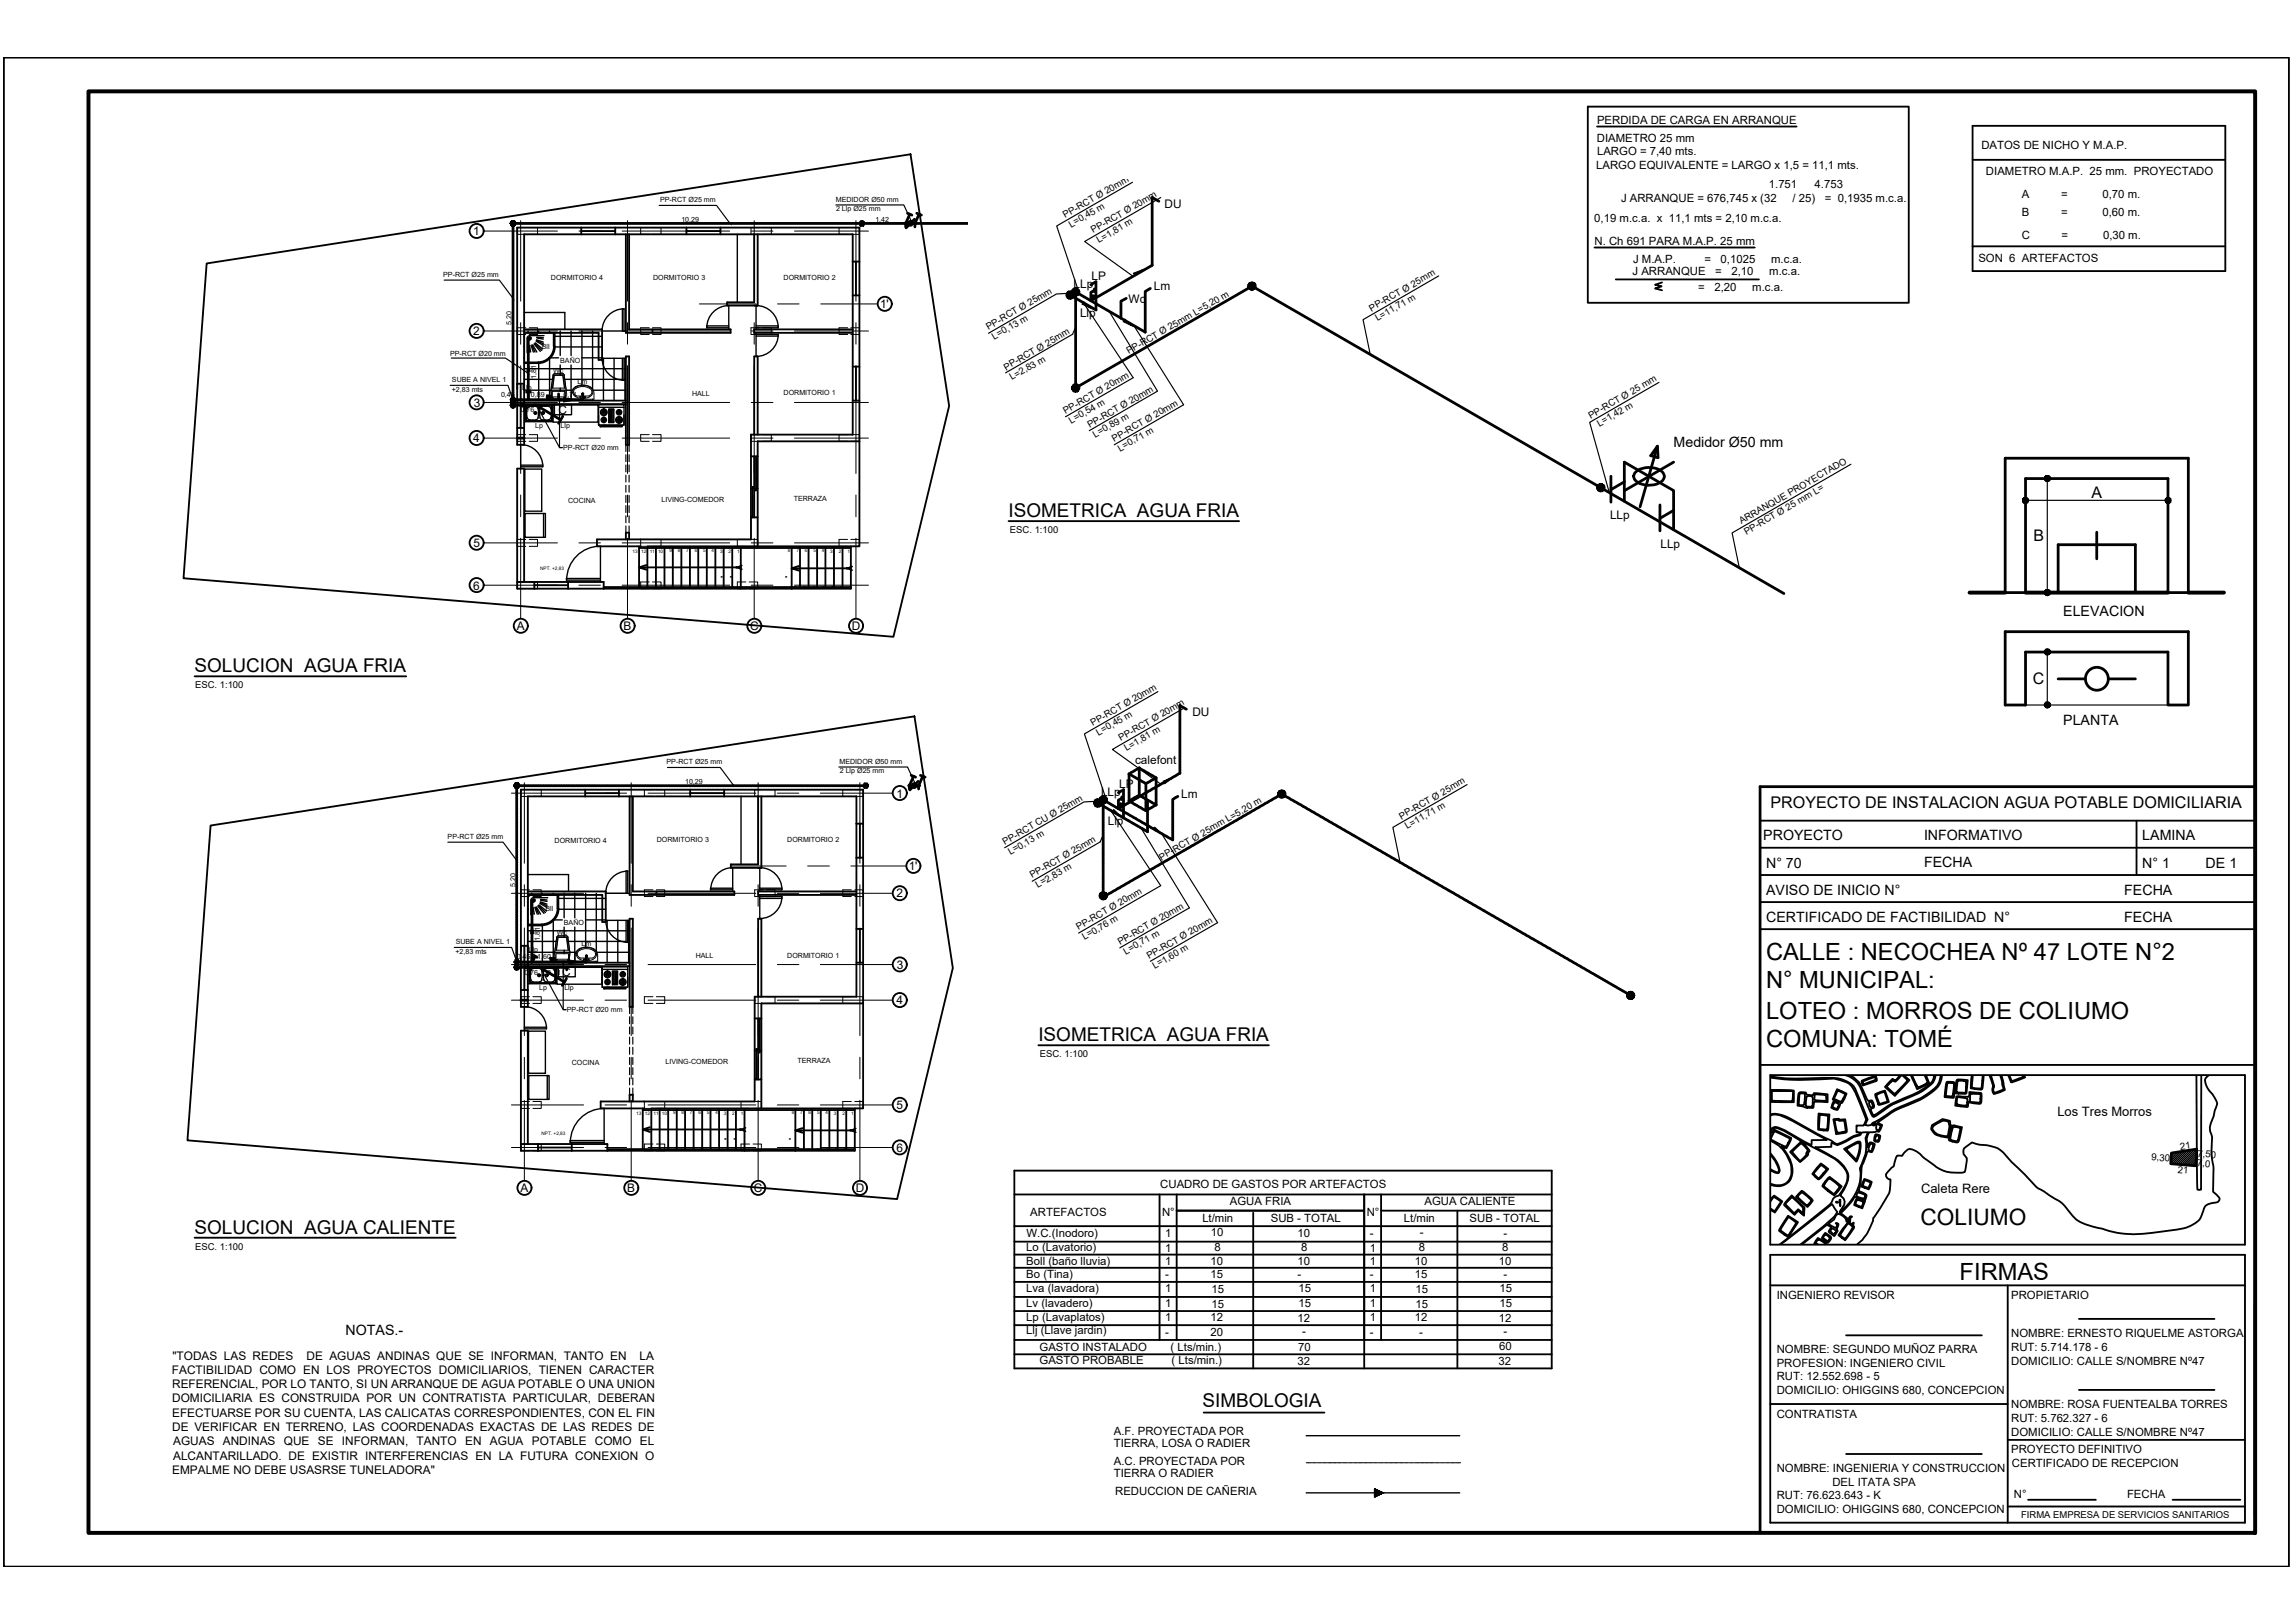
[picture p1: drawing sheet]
<svg xmlns="http://www.w3.org/2000/svg" width="420mm" height="297mm" viewBox="0 0 420 297" stroke-linecap="round" stroke-linejoin="round" font-family="sans-serif">
<defs><g id="words">
<g font-size="4.3">
<text x="323.3" y="175.6">CALLE : NECOCHEA Nº 47 LOTE N°2</text>
<text x="323.3" y="180.8">N° MUNICIPAL:</text>
<text x="323.3" y="186.4">LOTEO : MORROS DE COLIUMO</text>
<text x="323.3" y="191.7">COMUNA: TOMÉ</text>
<text x="358.8" y="234.2">FIRMAS</text>
</g>
<text font-size="4.2" x="351.6" y="224.2">COLIUMO</text>
<g font-size="3.5">
<text x="184.6" y="94.6">ISOMETRICA AGUA FRIA</text>
<text x="35.6" y="123">SOLUCION AGUA FRIA</text>
<text x="190.1" y="190.5">ISOMETRICA AGUA FRIA</text>
<text x="35.6" y="225.8">SOLUCION AGUA CALIENTE</text>
<text x="220.2" y="257.6">SIMBOLOGIA</text>
</g>
<g font-size="2.9">
<text x="382.9" y="91.1">A</text>
<text x="372.3" y="99.1">B</text>
<text x="372.1" y="125.2">C</text>
<text x="324.1" y="148">PROYECTO DE INSTALACION AGUA POTABLE DOMICILIARIA</text>
</g>
<g font-size="2.6">
<text x="306.4" y="81.8">Medidor Ø50 mm</text>
<text x="377.7" y="112.7">ELEVACION</text>
<text x="377.7" y="132.6">PLANTA</text>
<text x="322.8" y="153.8">PROYECTO</text>
<text x="352.2" y="153.8">INFORMATIVO</text>
<text x="392.2" y="153.8">LAMINA</text>
<text x="323.3" y="158.8">N° 70</text>
<text x="352.2" y="158.6">FECHA</text>
<text x="392.2" y="158.8">N° 1</text>
<text x="403.8" y="158.8">DE 1</text>
<text x="323.3" y="163.7">AVISO DE INICIO N°</text>
<text x="388.9" y="163.7">FECHA</text>
<text x="323.3" y="168.7">CERTIFICADO DE FACTIBILIDAD N°</text>
<text x="388.9" y="168.7">FECHA</text>
<text x="63.3" y="244.4">NOTAS.-</text>
</g>
<g font-size="2.4">
<text x="376.7" y="204.2">Los Tres Morros</text>
<text x="351.7" y="218.3">Caleta Rere</text>
</g>
<g font-size="2.2">
<text x="213.2" y="38.1">DU</text>
<text x="86.6" y="43.1">1</text>
<text x="196.5" y="52.8">LLp</text>
<text x="199.8" y="51.2">LP</text>
<text x="211.2" y="53.1">Lm</text>
<text x="161.1" y="56.4">1'</text>
<text x="197.7" y="58">Llp</text>
<text x="206.6" y="55.5">Wc</text>
<text x="86.6" y="61.3">2</text>
<text x="86.7" y="74.4">3</text>
<text x="102.3" y="75.7">C</text>
<text x="86.6" y="80.9">4</text>
<text x="294.8" y="95">LLp</text>
<text x="86.7" y="100.2">5</text>
<text x="304" y="100.4">LLp</text>
<text x="86.6" y="107.9">6</text>
<text x="94.6" y="115.4">A</text>
<text x="114.2" y="115.4">B</text>
<text x="137.3" y="115.4">C</text>
<text x="155.9" y="115.4">D</text>
<text x="218.3" y="131.1">DU</text>
<text x="207.8" y="139.9">calefont</text>
<text x="164.1" y="146">1</text>
<text x="201.6" y="145.8">LLp</text>
<text x="204.9" y="144.1">LP</text>
<text x="216.3" y="146">Lm</text>
<text x="202.8" y="150.9">Llp</text>
<text x="166.4" y="159.3">1'</text>
<text x="164.1" y="164.2">2</text>
<text x="102.9" y="178.6">C</text>
<text x="164.2" y="177.3">3</text>
<text x="164.1" y="183.8">4</text>
<text x="164.2" y="203">5</text>
<text x="164.2" y="210.8">6</text>
<text x="95.3" y="218.2">A</text>
<text x="114.8" y="218.2">B</text>
<text x="138" y="218.2">C</text>
<text x="156.7" y="218.2">D</text>
<text x="31.5" y="251.4">FACTIBILIDAD COMO EN LOS PROYECTOS DOMICILIARIOS, TIENEN CARACTER</text>
<text x="31.6" y="248.8">&quot;TODAS LAS REDES</text>
<text x="56.1" y="248.8">DE AGUAS ANDINAS QUE SE INFORMAN, TANTO EN</text>
<text x="117.1" y="248.8">LA</text>
<text x="31.5" y="254">REFERENCIAL, POR LO TANTO, SI UN ARRANQUE DE AGUA POTABLE O UNA UNION</text>
<text x="31.5" y="256.7">DOMICILIARIA ES CONSTRUIDA POR UN CONTRATISTA PARTICULAR, DEBERAN</text>
<text x="31.5" y="259.3">EFECTUARSE POR SU CUENTA, LAS CALICATAS CORRESPONDIENTES, CON EL FIN</text>
<text x="31.5" y="261.9">DE VERIFICAR EN TERRENO, LAS COORDENADAS EXACTAS DE LAS REDES DE</text>
<text x="31.5" y="269.7">EMPALME NO DEBE USASRSE TUNELADORA&quot;</text>
<text x="31.7" y="264.5">AGUAS ANDINAS</text>
<text x="31.7" y="267.1">ALCANTARILLADO. DE EXISTIR INTERFERENCIAS EN LA FUTURA CONEXION O</text>
<text x="52" y="264.5">QUE</text>
<text x="58.2" y="264.5">SE INFORMAN, TANTO</text>
<text x="85.2" y="264.5">EN</text>
<text x="89.7" y="264.5">AGUA</text>
<text x="97.4" y="264.5">POTABLE COMO EL</text>
</g>
<g font-size="2.1">
<text x="292.4" y="22.7">PERDIDA DE CARGA EN ARRANQUE</text>
<text x="292.3" y="26">DIAMETRO 25 mm</text>
<text x="292.4" y="28.4">LARGO = 7,40 mts.</text>
<text x="362.7" y="27.3">DATOS DE NICHO Y M.A.P.</text>
<text x="292.2" y="31">LARGO EQUIVALENTE = LARGO x 1,5 = 11,1 mts.</text>
<text x="323.8" y="34.5">1.751</text>
<text x="332.2" y="34.5">4.753</text>
<text x="363.6" y="32">DIAMETRO M.A.P. 25 mm. PROYECTADO</text>
<text x="291.9" y="40.6">0,19 m.c.a. x 11,1 mts = 2,10 m.c.a.</text>
<text x="296.8" y="37">J ARRANQUE = 676,745 x (32</text>
<text x="328.2" y="37">/ 25)</text>
<text x="334.1" y="37">= 0,1935 m.c.a.</text>
<text x="370.1" y="39.6">B</text>
<text x="370.1" y="36.2">A</text>
<text x="377.3" y="39.6">=</text>
<text x="377.3" y="36.2">=</text>
<text x="384.9" y="39.6">0,60 m.</text>
<text x="384.9" y="36.2">0,70 m.</text>
<text x="291.9" y="44.8">N. Ch 691 PARA M.A.P. 25 mm</text>
<text x="362.2" y="47.9">SON 6 ARTEFACTOS</text>
<text x="370.1" y="43.7">C</text>
<text x="377.4" y="43.7">=</text>
<text x="385" y="43.7">0,30 m.</text>
<text x="298.9" y="50.2">J ARRANQUE</text>
<text x="299" y="48">J M.A.P.</text>
<text x="310.9" y="53.2">=</text>
<text x="312" y="48">=</text>
<text x="313.9" y="53.2">2,20</text>
<text x="314" y="50.2">=</text>
<text x="315" y="48">0,1025</text>
<text x="317" y="50.2">2,10</text>
<text x="320.8" y="53.2">m.c.a.</text>
<text x="323.9" y="50.2">m.c.a.</text>
<text x="324.2" y="48">m.c.a.</text>
<text x="212.4" y="217.3">CUADRO DE GASTOS POR ARTEFACTOS</text>
<text x="225.2" y="220.6">AGUA FRIA</text>
<text x="260.8" y="220.6">AGUA CALIENTE</text>
<text x="187.9" y="226.4">W.C.(Inodoro)</text>
<text x="188.6" y="222.6">ARTEFACTOS</text>
<text x="212.8" y="222.6">N°</text>
<text x="213.3" y="226.4">1</text>
<text x="220.1" y="223.6">Lt/min</text>
<text x="221.7" y="226.2">10</text>
<text x="232.6" y="223.6">SUB - TOTAL</text>
<text x="237.6" y="226.4">10</text>
<text x="250.2" y="222.6">N°</text>
<text x="250.8" y="226.4">-</text>
<text x="257" y="223.6">Lt/min</text>
<text x="259.9" y="226.2">-</text>
<text x="269.1" y="223.6">SUB - TOTAL</text>
<text x="275.2" y="226.4">-</text>
<text x="187.9" y="229">Lo (Lavatorio)</text>
<text x="187.9" y="231.5">Boll (baño lluvia)</text>
<text x="187.9" y="233.9">Bo (Tina)</text>
<text x="213.3" y="229.2">1</text>
<text x="213.3" y="231.6">1</text>
<text x="213.3" y="233.9">-</text>
<text x="221.6" y="231.4">10</text>
<text x="221.6" y="233.8">15</text>
<text x="222.3" y="229">8</text>
<text x="237.6" y="231.5">10</text>
<text x="237.6" y="233.9">-</text>
<text x="238.2" y="228.9">8</text>
<text x="250.8" y="229.2">1</text>
<text x="250.8" y="231.6">1</text>
<text x="250.8" y="233.9">-</text>
<text x="259" y="231.4">10</text>
<text x="259" y="233.8">15</text>
<text x="259.7" y="229">8</text>
<text x="274.4" y="231.5">10</text>
<text x="275" y="228.9">8</text>
<text x="275.2" y="233.9">-</text>
<text x="187.9" y="236.4">Lva (lavadora)</text>
<text x="187.9" y="239.1">Lv (lavadero)</text>
<text x="213.3" y="236.5">1</text>
<text x="213.3" y="239.3">1</text>
<text x="221.8" y="236.6">15</text>
<text x="221.8" y="239.4">15</text>
<text x="237.7" y="236.5">15</text>
<text x="237.7" y="239.2">15</text>
<text x="250.8" y="236.5">1</text>
<text x="250.8" y="239.3">1</text>
<text x="259.2" y="236.6">15</text>
<text x="259.2" y="239.4">15</text>
<text x="274.5" y="236.5">15</text>
<text x="274.5" y="239.2">15</text>
<text x="325.3" y="237.7">INGENIERO REVISOR</text>
<text x="368.2" y="237.8">PROPIETARIO</text>
<text x="187.9" y="244.2">Llj (Llave jardin)</text>
<text x="187.9" y="241.8">Lp (Lavaplatos)</text>
<text x="213.3" y="241.9">1</text>
<text x="213.3" y="244.4">-</text>
<text x="221.6" y="244.4">20</text>
<text x="221.6" y="241.8">12</text>
<text x="237.6" y="241.9">12</text>
<text x="238.4" y="244.3">-</text>
<text x="250.8" y="241.9">1</text>
<text x="250.8" y="244.4">-</text>
<text x="259" y="241.8">12</text>
<text x="259.8" y="244.4">-</text>
<text x="274.4" y="241.9">12</text>
<text x="275.2" y="244.3">-</text>
<text x="368.2" y="244.7">NOMBRE: ERNESTO RIQUELME ASTORGA</text>
<text x="190.3" y="249.6">GASTO PROBABLE</text>
<text x="190.3" y="247.2">GASTO INSTALADO</text>
<text x="214.3" y="247.2">( Lts/min.)</text>
<text x="214.5" y="249.6">( Lts/min.)</text>
<text x="237.6" y="249.8">32</text>
<text x="237.7" y="247.2">70</text>
<text x="274.3" y="249.8">32</text>
<text x="274.4" y="247.1">60</text>
<text x="325.3" y="247.6">NOMBRE: SEGUNDO MUÑOZ PARRA</text>
<text x="325.3" y="250.1">PROFESION: INGENIERO CIVIL</text>
<text x="368.2" y="247.2">RUT: 5.714.178 - 6</text>
<text x="368.2" y="249.9">DOMICILIO: CALLE S/NOMBRE Nº47</text>
<text x="325.3" y="252.6">RUT: 12.552.698 - 5</text>
<text x="325.3" y="255.2">DOMICILIO: OHIGGINS 680, CONCEPCION</text>
<text x="368.2" y="257.7">NOMBRE: ROSA FUENTEALBA TORRES</text>
<text x="203.9" y="262.6">A.F. PROYECTADA POR</text>
<text x="325.3" y="259.5">CONTRATISTA</text>
<text x="368.2" y="260.2">RUT: 5.762.327 - 6</text>
<text x="368.2" y="262.8">DOMICILIO: CALLE S/NOMBRE Nº47</text>
<text x="203.9" y="268.1">A.C. PROYECTADA POR</text>
<text x="203.9" y="264.9">TIERRA, LOSA O RADIER</text>
<text x="325.3" y="269.3">NOMBRE: INGENIERIA Y CONSTRUCCION</text>
<text x="368.2" y="265.9">PROYECTO DEFINITIVO</text>
<text x="368.3" y="268.5">CERTIFICADO DE RECEPCION</text>
<text x="203.9" y="270.3">TIERRA O RADIER</text>
<text x="204.2" y="273.6">REDUCCION DE CAÑERIA</text>
<text x="325.3" y="274.3">RUT: 76.623.643 - K</text>
<text x="335.5" y="271.9">DEL ITATA SPA</text>
<text x="368.7" y="274.1">N°</text>
<text x="389.4" y="274.1">FECHA</text>
<text x="325.3" y="276.9">DOMICILIO: OHIGGINS 680, CONCEPCION</text>
</g>
<g font-size="1.8">
<text x="393.8" y="212.3" transform="rotate(5 393.8 212.3)">9,30</text>
<text x="398.6" y="214.6" transform="rotate(5 398.6 214.6)">21</text>
<text x="399.2" y="210.4" transform="rotate(-9 399.2 210.4)">21</text>
<text x="402.2" y="213.4" transform="rotate(5 402.2 213.4)">7,0</text>
<text x="402.2" y="211.7" transform="rotate(5 402.2 211.7)">7,50</text>
</g>
<g font-size="1.7">
<text x="195" y="39.9" transform="rotate(-30 195 39.9)">PP-RCT Ø 20mm</text>
<text x="196.1" y="41.7" transform="rotate(-30 196.1 41.7)">L=0,45 m</text>
<text x="200.1" y="42.7" transform="rotate(-30 200.1 42.7)">PP-RCT Ø 20mm</text>
<text x="201.2" y="44.5" transform="rotate(-30 201.2 44.5)">L=1,81 m</text>
<text x="251.1" y="57" transform="rotate(-30 251.1 57)">PP-RCT Ø 25mm</text>
<text x="252.2" y="58.8" transform="rotate(-30 252.2 58.8)">L=11,71 m</text>
<text x="181" y="60.4" transform="rotate(-30 181 60.4)">PP-RCT Ø 25mm</text>
<text x="182" y="62.2" transform="rotate(-30 182 62.2)">L=0,13 m</text>
<text x="206.7" y="64.9" transform="rotate(-30 206.7 64.9)">PP-RCT Ø 25mm L=5,20 m</text>
<text x="184.2" y="67.8" transform="rotate(-30 184.2 67.8)">PP-RCT Ø 25mm</text>
<text x="185.2" y="69.6" transform="rotate(-30 185.2 69.6)">L=2,83 m</text>
<text x="195.1" y="75.8" transform="rotate(-30 195.1 75.8)">PP-RCT Ø 20mm</text>
<text x="196.1" y="77.6" transform="rotate(-30 196.1 77.6)">L=0,54 m</text>
<text x="291.2" y="76.6" transform="rotate(-30 291.2 76.6)">PP-RCT Ø 25 mm</text>
<text x="199.5" y="78.4" transform="rotate(-30 199.5 78.4)">PP-RCT Ø 20mm</text>
<text x="200.5" y="80.1" transform="rotate(-30 200.5 80.1)">L=0,89 m</text>
<text x="204" y="80.9" transform="rotate(-30 204 80.9)">PP-RCT Ø 20mm</text>
<text x="205" y="82.6" transform="rotate(-30 205 82.6)">L=0,71 m</text>
<text x="292.8" y="78.1" transform="rotate(-30 292.8 78.1)">L=1,42 m</text>
<text x="318.8" y="96" transform="rotate(-30 318.8 96)">ARRANQUE PROYECTADO</text>
<text x="184.9" y="97.5">ESC. 1:100</text>
<text x="319.7" y="97.9" transform="rotate(-30 319.7 97.9)">PP-RCT Ø 25 mm L=</text>
<text x="35.7" y="126">ESC. 1:100</text>
<text x="200.1" y="132.9" transform="rotate(-30 200.1 132.9)">PP-RCT Ø 20mm</text>
<text x="201.1" y="134.7" transform="rotate(-30 201.1 134.7)">L=0,45 m</text>
<text x="205.2" y="135.7" transform="rotate(-30 205.2 135.7)">PP-RCT Ø 20mm</text>
<text x="206.2" y="137.5" transform="rotate(-30 206.2 137.5)">L=1,81 m</text>
<text x="256.6" y="150" transform="rotate(-30 256.6 150)">PP-RCT Ø 25mm</text>
<text x="184" y="154.7" transform="rotate(-30 184 154.7)">PP-RCT CU Ø 25mm</text>
<text x="257.6" y="151.8" transform="rotate(-30 257.6 151.8)">L=11,71 m</text>
<text x="185" y="156.5" transform="rotate(-30 185 156.5)">L=0,13 m</text>
<text x="189" y="160.7" transform="rotate(-30 189 160.7)">PP-RCT Ø 25mm</text>
<text x="212.6" y="157.5" transform="rotate(-30 212.6 157.5)">PP-RCT Ø 25mm L=5,20 m</text>
<text x="190" y="162.5" transform="rotate(-30 190 162.5)">L=2,83 m</text>
<text x="197.5" y="170.2" transform="rotate(-30 197.5 170.2)">PP-RCT Ø 20mm</text>
<text x="198.5" y="172" transform="rotate(-30 198.5 172)">L=0,76 m</text>
<text x="205" y="173" transform="rotate(-30 205 173)">PP-RCT Ø 20mm</text>
<text x="206.1" y="174.8" transform="rotate(-30 206.1 174.8)">L=0,71 m</text>
<text x="210.4" y="175.6" transform="rotate(-30 210.4 175.6)">PP-RCT Ø 20mm</text>
<text x="211.4" y="177.3" transform="rotate(-30 211.4 177.3)">L=1,60 m</text>
<text x="190.4" y="193.5">ESC. 1:100</text>
<text x="35.7" y="228.7">ESC. 1:100</text>
<text x="370" y="277.8">FIRMA EMPRESA DE SERVICIOS SANITARIOS</text>
</g>
<g font-size="1.3">
<text x="120.8" y="37">PP-RCT Ø25 mm</text>
<text x="124.7" y="40.6">10,29</text>
<text x="153" y="37">MEDIDOR Ø50 mm</text>
<text x="153.1" y="38.6">2 Llp Ø25 mm</text>
<text x="160.3" y="40.6">1,42</text>
<text x="81.1" y="50.7">PP-RCT Ø25 mm</text>
<text x="100.9" y="51.3">DORMITORIO 4</text>
<text x="119.6" y="51.3">DORMITORIO 3</text>
<text x="143.5" y="51.3">DORMITORIO 2</text>
<text x="93.7" y="59.4" transform="rotate(-90 93.7 59.4)">5,20</text>
<text x="82.4" y="65.2">PP-RCT Ø20 mm</text>
<text x="99.2" y="63.9">Bll</text>
<text x="82.7" y="71.8">+2,83 mts</text>
<text x="82.7" y="69.9">SUBE A NIVEL 1</text>
<text x="95.6" y="71.3">Llp</text>
<text x="98.2" y="69.4" transform="rotate(-90 98.2 69.4)">1,81</text>
<text x="101.2" y="68.2">Wc</text>
<text x="102.6" y="66.5">BAÑO</text>
<text x="105.7" y="70.2">Lm</text>
<text x="91.7" y="72.6">0,45</text>
<text x="95.3" y="75.5">0,76</text>
<text x="97.2" y="72.6">0,89</text>
<text x="103.2" y="72.6">0,71</text>
<text x="126.7" y="72.4">HALL</text>
<text x="143.5" y="72.3">DORMITORIO 1</text>
<text x="98" y="78.3">Lp</text>
<text x="102.6" y="78.4">Llp</text>
<text x="103.1" y="82.3">PP-RCT Ø20 mm</text>
<text x="104" y="92">COCINA</text>
<text x="121.1" y="91.9">LIVING-COMEDOR</text>
<text x="145.3" y="91.7">TERRAZA</text>
<text x="122" y="139.9">PP-RCT Ø25 mm</text>
<text x="125.4" y="143.5">10,29</text>
<text x="153.7" y="139.9">MEDIDOR Ø50 mm</text>
<text x="153.7" y="141.5">2 Llp Ø25 mm</text>
<text x="81.9" y="153.6">PP-RCT Ø25 mm</text>
<text x="101.5" y="154.2">DORMITORIO 4</text>
<text x="120.3" y="154.2">DORMITORIO 3</text>
<text x="144.1" y="154.2">DORMITORIO 2</text>
<text x="94.3" y="162.3" transform="rotate(-90 94.3 162.3)">5,20</text>
<text x="99.9" y="166.8">Bll</text>
<text x="83.4" y="172.8">SUBE A NIVEL 1</text>
<text x="98.8" y="172.3" transform="rotate(-90 98.8 172.3)">1,81</text>
<text x="101.9" y="171.1">Wc</text>
<text x="103.2" y="169.4">BAÑO</text>
<text x="106.5" y="173.1">Lm</text>
<text x="83.4" y="174.7">+2,83 mts</text>
<text x="94.6" y="175.5">0,45</text>
<text x="96" y="178.4">0,76</text>
<text x="96.8" y="174.2">Llp</text>
<text x="98.4" y="175.5">1,60</text>
<text x="100.2" y="178.4">0,71</text>
<text x="127.4" y="175.3">HALL</text>
<text x="144.1" y="175.3">DORMITORIO 1</text>
<text x="98.7" y="181.1">Lp</text>
<text x="103.3" y="181.2">Llp</text>
<text x="103.8" y="185.3">PP-RCT Ø20 mm</text>
<text x="104.7" y="194.9">COCINA</text>
<text x="121.8" y="194.7">LIVING-COMEDOR</text>
<text x="146" y="194.6">TERRAZA</text>
</g>
<g font-size=".9">
<text x="115.8" y="101.1">13</text>
<text x="117.4" y="101.1">12</text>
<text x="118.9" y="101.1">11</text>
<text x="120.5" y="101.1">10</text>
<text x="122.5" y="101.1">9</text>
<text x="124.1" y="101.1">8</text>
<text x="125.6" y="101.1">7</text>
<text x="127.2" y="101.1">6</text>
<text x="128.7" y="101.1">5</text>
<text x="130.3" y="101.1">4</text>
<text x="131.9" y="101.1">3</text>
<text x="133.4" y="101.1">2</text>
<text x="134.9" y="101.1">1</text>
<text x="144.3" y="101.1">8</text>
<text x="145.8" y="101.1">7</text>
<text x="147.3" y="101.1">6</text>
<text x="148.9" y="101.1">5</text>
<text x="150.5" y="101.1">4</text>
<text x="152" y="101.1">3</text>
<text x="153.6" y="101.1">2</text>
<text x="155.1" y="101.1">1</text>
<text x="98.9" y="104.3">NPT. +2,83</text>
<text x="123.2" y="204">9</text>
<text x="124.7" y="204">8</text>
<text x="126.3" y="204">7</text>
<text x="127.9" y="204">6</text>
<text x="129.4" y="204">5</text>
<text x="131" y="204">4</text>
<text x="144.9" y="204">8</text>
<text x="146.5" y="204">7</text>
<text x="148" y="204">6</text>
<text x="149.6" y="204">5</text>
<text x="151.2" y="204">4</text>
<text x="99.1" y="207.7">NPT. +2,83</text>
<text x="116.5" y="204">13</text>
<text x="118.1" y="204">12</text>
<text x="119.6" y="204">11</text>
<text x="121.1" y="204">10</text>
<text x="132.5" y="204">3</text>
<text x="134.1" y="204">2</text>
<text x="135.6" y="204">1</text>
<text x="152.7" y="204">3</text>
<text x="154.2" y="204">2</text>
<text x="155.8" y="204">1</text>
</g>
</g></defs>
<!-- layer: lineaFina -->
<g fill="none" stroke="#000" stroke-width=".34">
<path d="M37.8 48.2l128.9-20 7.1 46.1-10.2 42.2-130-10.7zM112.6 41.7h13.1v1.2h-13.1zM114.6 42.9v18h19.2v-.6h-18.6v-17.4M131.9 41.7h25.4v6.2h-1.2v-5h-24.2zM138.7 42.9v13h-5.6v-.6h5M94.7 73.3h1.3v.7h-1.3zM94.7 71.2v-29.5h11.7v1.2h-10.4v28.3M94.7 78.3h1.3v3.1h-1.3zM109.6 65.9h.6M114.6 65.2h.6M156.1 67.1h1.2M156.1 73.3h1.2"/>
<path d="M156.7 67.1v6.2M114.6 98.7v-1.2h.6v1.2M117 100v7.4M118.5 100h20.2M137.5 83.5v11.2h1.2v-11.2M137.5 94.7v4h-28.2v1.3h8M137.5 89.4h1.2M137.5 83.5h1.2M138.1 89.1h-.3v5.6M138.1 83.5v11.2M138.4 83.5v6.2h-.3M138.7 94.7v5.3"/>
<path d="M155.8 100v7.7h-51.8v-1.2h6.5v1.2M157.3 80.8v-26.7h-1.2v25.4h-18.6v4M157.3 80.8v19.2h-18.6M157.3 80.8h-18.6v2.7M94.7 106.5h3.1v1.2h-3.1v-21.9h1.3v20.7M110.5 107.4h45.3M117 100.3h38.8M118.3 103.4l-1.3 .4M118.5 100.3v7.1M120.1 100.3v7.1M121.7 100.3v7.1M123.2 100.3v7.1"/>
<path d="M124.7 100.3v7.1M126.3 100.3v7.1M127.8 100.3v7.1M129.4 100.3v7.1M131 100.3v7.1M132.5 100.3v7.1M134.1 100.3v7.1M134.8 103.8l1 .4M135.6 103.8h-18.6l1.3 .5M135.6 100.3v7.4M135.8 103.5l-1 .4M144.9 100.3v7.4"/>
<path d="M146.2 103.6l-1.3 .4M146.5 100.3v7.1M148 100.3v7.1M149.6 100.3v7.1M151.1 100.3v7.1M152.7 100.3v7.1M154.2 100.3v7.1M155 103.9l1 .5M155.8 104h-10.9l1.3 .4M156 103.7l-1 .4M38.6 151.1l128.8-20 7 46.1-10.2 42.3-129.9-10.8zM113.3 144.5h13.1v1.3h-13.1z"/>
<path d="M115.3 145.8v18h19.1v-.6h-18.5v-17.4M132.6 144.5h25.4v6.2h-1.2v-4.9h-24.2zM139.4 145.8v13h-5.6v-.6h5M95.4 176.2h1.2v.6h-1.2zM95.4 174v-29.5h11.7v1.3h-10.5v28.2M110.3 168.7h.6M115.3 168.1h.6M156.8 170h1.2M156.8 176.2h1.2M157.4 170v6.2M95.4 181.2h1.2v3.1h-1.2zM138.2 186.4v11.2h1.2v-11.2"/>
<path d="M138.2 197.6v4h-28.2v1.3h8M138.2 192.3h1.2M138.2 186.4h1.2M138.8 192h-.3v5.6M138.8 186.4v11.2M139.1 186.4v6.2h-.3M139.4 197.6v5.3M158 183.6v-26.6h-1.2v25.4h-18.6v4M158 183.6v19.3h-18.6M158 183.6h-18.6v2.8M95.4 209.4h3.1v1.2h-3.1v-22h1.2v20.8M111.2 210.3h45.3"/>
<path d="M115.3 201.6v-1.2h.6v1.2M117.7 202.9v7.4M117.7 203.2h38.8M119 206.3l-1.3 .4M119.2 202.9h20.2M119.2 203.2v7.1M120.8 203.2v7.1M122.3 203.2v7.1M123.9 203.2v7.1M125.4 203.2v7.1M127 203.2v7.1M128.6 203.2v7.1"/>
<path d="M130.1 203.2v7.1M131.6 203.2v7.1M133.2 203.2v7.1M134.7 203.2v7.1M135.5 206.6l1 .5M136.3 206.7h-18.6l1.3 .5M136.3 203.2v7.4M136.5 206.4l-1 .4M145.6 203.2v7.4M146.9 206.5l-1.3 .4M147.2 203.2v7.1M148.7 203.2v7.1"/>
<path d="M150.3 203.2v7.1M151.8 203.2v7.1M153.4 203.2v7.1M154.9 203.2v7.1M155.7 206.8l1 .4M156.5 206.9h-10.9l1.3 .4M156.5 202.9v7.7h-51.8v-1.2h6.5v1.2M156.7 206.5l-1 .5"/>
</g>
<!-- layer: achurado -->
<g fill="none" stroke="#000" stroke-width=".25">
<path d="M96 67.5h17.9M96 71.4h8.7M96 69.4h5.3M96 65.5h.1M96 63.5h.1M96 61.6h.1M96.7 60.6v.3M96.7 66.5v6.8M98.6 60.6v.3M98.6 66.5v6.8M98.7 74.5h.1M100.6 60.6v.3"/>
<path d="M100.6 65.7v6.6M100.6 73v.3M100.8 65.5h1.5M101.6 63.5h8.6M101.6 61.6h8.6M102.6 60.6v4.5M102.6 66.8v1.8M102.6 71v.6M102.6 73v.3M103.2 69.4h10.7M104.5 60.6v4.5M104.5 66.8v6.5"/>
<path d="M106.5 65.5h3.7M106.5 60.6v9.8M106.5 73.1v.2M108.5 60.6v10.6M108.5 73.1v.2M108.6 71.4h6M110.5 65.6v7.7M112.4 65.6v7.7M114.2 69.4h.4M114.2 67.5h.4M114.4 65.6v7.7M96.6 170.3h18"/>
<path d="M96.6 174.3h8.8M96.6 172.3h5.4M96.6 168.4h.1M96.6 166.4h.1M96.6 164.4h.1M97.4 163.5v.3M97.4 169.4v6.8M99.3 163.5v.3M99.3 169.4v6.8M99.3 177.4h.1M101.3 163.5v.3M101.3 168.6v6.7"/>
<path d="M101.3 175.9v.3M101.5 168.4h1.4M102.3 166.4h8.6M102.3 164.4h8.6M103.3 163.5v4.5M103.3 169.7v1.8M103.3 173.9v.6M103.3 175.9v.3M103.9 172.3h10.7M105.2 163.5v4.5M105.2 169.7v6.5M107.2 168.4h3.7"/>
<path d="M107.2 163.5v9.8M107.2 175.9v.3M109.2 163.5v10.6M109.2 175.9v.3M109.3 174.3h6M111.2 168.4v7.8M113.1 168.4v7.8M114.9 172.3h.4M114.9 170.3h.4M115.1 168.4v7.8M397.7 211l-.2 .2M398.2 210.9l-.7 .7"/>
<path d="M398.6 210.9l-1.1 1.1M399.1 210.8l-1.6 1.6M399.5 210.7l-2.1 2.2M400 210.7l-2.4 2.3M400.5 210.6l-2.5 2.5M400.9 210.5l-2.6 2.6M401.3 210.4l-2.6 2.7M401.8 210.4l-2.8 2.7M401.9 213.3v.1M402 212.8l-.5 .5M402.1 212.3l-1 1M402.2 210.4l-2.8 2.7"/>
<path d="M402.2 210.8l-2.5 2.4M402.2 211.2l-2.1 2M402.2 211.5l-1.7 1.7M402.2 211.9l-1.4 1.4"/>
</g>
<!-- layer: segmento -->
<g fill="none" stroke="#000" stroke-width=".21">
<path d="M114.6 81.4v1.2M114.6 83.2v1.3M114.6 85.1v1.3M114.6 87v1.2M114.6 88.8v1.3M114.6 90.7v1.2M114.6 92.5v1.3M114.6 94.4v1.3M114.6 96.3v1.2M115.2 81.4v1.2M115.2 83.2v1.3M115.2 85.1v1.3"/>
<path d="M115.2 87v1.2M115.2 88.8v1.3M115.2 90.7v1.2M115.2 92.5v1.3M115.2 94.4v1.3M115.2 96.3v1.2M115.3 184.3v1.2M115.3 186.1v1.3M115.3 188v1.2M115.3 189.8v1.3M115.3 191.7v1.3M115.3 193.5v1.3"/>
<path d="M115.3 195.4v1.3M115.3 197.3v1.2M115.3 199.1v1.3M115.9 184.3v1.2M115.9 186.1v1.3M115.9 188v1.2M115.9 189.8v1.3M115.9 191.7v1.3M115.9 193.5v1.3M115.9 195.4v1.3M115.9 197.3v1.2M115.9 199.1v1.3"/>
</g>
<!-- layer: tabiqueria -->
<g fill="none" stroke="#000" stroke-width=".34">
<path d="M138.1 42.9v12.4M138.1 55.9h.6M94.7 73.3v-3.1h1.3v3.1h18.6M94.7 74v4.3M95.3 70.2v3.1M96 60.3h14.2v5.6M96 60.9h13.6v5M114.6 65.2v16.2h.6v-16.2M114.6 74h-18.6v4.3M119.5 60.3v.6M138.1 79.5v-14.3h.6v14.3M156.1 60.3h-18v.6h18"/>
<path d="M138.8 145.8v12.4M138.8 158.8h.6M95.4 176.2v-3.1h1.2v3.1h18.7M95.4 176.8v4.4M96 173.1v3.1M96.6 163.2h14.3v5.5M96.6 163.8h13.7v4.9M115.3 168.1v16.2h.6v-16.2M115.3 176.8h-18.7v4.4M120.2 163.2v.6M156.8 163.2h-18v.6h18M138.8 182.4v-14.3h.6v14.3"/>
</g>
<!-- layer: artefactos -->
<g fill="none" stroke="#000" stroke-width=".25">
<path d="M96 57.2h7.4v3.1M135 42.9v12.4M96 66.4h2.5M96 66.3h2.5M96.8 63.2l.1 1.2M96.9 63.2l.2 1.2M97.2 63.2l.4 1.2M97.4 63.2l.5 1.2M97.5 63.1l.8 1.3M97.8 62.9l1.1 1.4M97.9 62.9l1.3 1.2M98 62.7l1.3 1.2"/>
<path d="M98.2 62.4l1.3 .8M98.2 62.3l1.3 .6M98.2 62.2l1.3 .4M98.2 61.7l1.3 .1M98.3 61.8l1.2 .3M98.5 66.3v.2M99.6 61.4h-2.6l-.4 .3-.1 2.9M100.5 65.4l.1 .1M101.2 74.1h8.3v3.2h-8.3zM101.3 60.9v2.5h.3v-2.5h-5.6v5.6h2.5M101.4 63.4a2.86 2.86 0 0 1-2.9 2.9M101.5 60.9v2.5"/>
<path d="M101.5 63.4a2.98 2.98 0 0 1-3 3M101.6 63.4a3.1 3.1 0 0 1-3.1 3.1M109.6 75.9v1.9h4.6v-1.9M109.6 74.1h4.6v3.7h-4.6zM109.6 74.5h4.6M109.9 77.9h4v.2h-4zM110.5 77.8v.1M110.8 77.8v.1M111.4 74.8h1v2.5h-1zM111.4 75h1M111.4 77.2h1M111.6 75v2.2"/>
<path d="M111.7 75v2.2M111.9 75v2.2M112 75v2.2M112.2 75v2.2M113 77.8v.1M113.3 77.8v.1M96.1 85.9h3.1v7.7h-3.1zM96.1 94h3.8v4.3h-3.8zM99.5 94v4.3M135.7 145.8v12.4M96.6 160.1h7.5v3.1M96.7 169.3h2.5"/>
<path d="M97.2 164.8v2.6M97.4 166.1l.2 1.2M97.6 166.1l.2 1.2M97.9 166.1l.5 1.2M98.1 166l.5 1.3M98.2 166l.8 1.3M98.5 165.8l1.1 1.4M98.6 165.7l1.3 1.3M98.7 165.6l1.4 1.2M98.8 165.4l1.3 .7M98.9 165.1l1.2 .4M98.9 165.2l1.2 .6"/>
<path d="M99 164.8l1.1 .2M99 164.6l1.1 .1M100.3 164.3h-2.6l-.3 .1-.2 .4M101.2 168.3v.1M102 177h8.2v3.1h-8.2zM102 163.8v2.5h.3v-2.5h-5.6v5.6h2.5v-.2h-2.5M102.1 166.3a2.86 2.86 0 0 1-2.9 2.8M102.1 163.8l.1 2.5a2.98 2.98 0 0 1-3 2.9M102.3 166.3a3.1 3.1 0 0 1-3.1 3.1M110.3 178.8v1.9h4.6v-1.9M110.3 177h4.6v3.7h-4.6zM110.3 177.4h4.6"/>
<path d="M112.1 177.7h1v2.5h-1zM112.1 177.9h1M112.3 177.9v2.1M112.4 177.9v2.1M112.6 177.9v2.1M112.7 177.9v2.1M112.9 177.9v2.1M96.8 188.7h3.1v7.7h-3.1zM96.8 196.9h3.7v4.3h-3.7zM100.2 196.9v4.3M110.6 180.8h4v.2h-4zM111.2 180.7v.1"/>
<path d="M111.5 180.7v.1M112.1 180h1M113.7 180.7v.1M114 180.7v.1M251.7 272.5l1.5 .7-1.5 .7zM251.7 272.5h.1M251.7 272.6h.1M251.7 272.8l.1-.2-.1 .2M251.7 272.8l.2-.2-.2 .2M251.7 273l.3-.3-.3 .3M251.7 273.4l.6-.6-.6 .6M251.7 273.8l.8-.9-.8 .9"/>
<path d="M251.7 273.1l.6 .6 .5-.6-.5 .5M251.7 272.9l.6 .7 .6-.5-.5 .5M251.7 273.9h.1M251.7 273.8v.1M251.7 273.2l.5 .5M251.7 273l.6 .6M251.7 272.8l.7 .8M251.7 273.7l.1 .2M251.7 272.5l.9 1-.9-.9M251.7 273.9l.9-.9-.9 .9M251.7 272.5v.1M251.8 273.9l-.1-.1 .1 .1"/>
<path d="M251.8 272.6l.9 .9-1-.9v.1l.1-.1-.1 .1 .8 .8-.8-.9 .8 .9 .5-.4-.4 .4M251.8 273.9l.9-.9-.9 .9M251.8 273.9l-.1-.2 .1 .2M251.8 272.6l-.1 .2M251.9 272.6l.8 .9M251.9 272.7l-.2 .3M251.9 273.8l.8-.8-.8 .9M252 272.7l.7 .7-.8-.8-.2 .3M252 273.8l-.3-.4 .3 .4M252.1 272.7l.7 .7-.8-.7-.3 .4M252.1 273.7l.7-.6-.7 .6M252.1 272.8l.7 .6"/>
<path d="M252.2 272.8l.6 .6-.5-.6-.6 .6 .3 .4M252.2 273.7l-.5-.6 .5 .6M252.3 272.8l-.6 .7 .6-.7-.6 .7 .3 .3-.3-.2M252.3 272.8l.6 .6 .2-.2-.3 .2-.6-.6-.5 .5 .5-.5-.5 .5 .4 .4-.4-.4 .5-.5-.5 .3M252.3 273.6l-.6-.6 .6 .6M252.4 272.8l-.7 .8 .7-.7 .5 .4M252.4 273.6l-.7-.7 .7 .7M252.5 272.9l-.8 .9M252.5 272.9l-.8 .8M252.5 272.9l.4 .4-.5-.4-.7 .7M252.5 273.6l-.8-.9 .8 .9M252.5 272.9l.4 .4 .2-.1-.1 .1-.4-.3-.9 .9"/>
<path d="M252.7 273l.3 .3-.2-.2M252.8 273l-.8 .8M252.8 273.1l.3 .2-.3-.2-.6 .6M252.9 273.1l.2 .2-.1-.2-.3 .4M252.9 273.1l-.4 .5M253.1 273.3v-.1l-.1 .1M253.1 273.2v.1v-.1M253.1 273.3l-.1-.2-.3 .3M253.2 273.2h.1M253.2 273.2l-.1 .1"/>
<circle cx="97" cy="61.9" r=".15"/>
<circle cx="97" cy="61.9" r=".28"/>
<circle cx="110.5" cy="75.5" r=".61"/>
<circle cx="110.5" cy="76.9" r=".32"/>
<circle cx="110.5" cy="76.9" r=".49"/>
<circle cx="110.5" cy="75.5" r=".49"/>
<circle cx="110.5" cy="75.5" r=".32"/>
<circle cx="110.5" cy="76.9" r=".15"/>
<circle cx="110.5" cy="75.5" r=".15"/>
<circle cx="113.3" cy="76.9" r=".61"/>
<circle cx="113.3" cy="75.5" r=".32"/>
<circle cx="113.3" cy="76.9" r=".49"/>
<circle cx="113.3" cy="75.5" r=".49"/>
<circle cx="113.3" cy="76.9" r=".32"/>
<circle cx="113.3" cy="76.9" r=".15"/>
<circle cx="113.3" cy="75.5" r=".15"/>
<circle cx="97.7" cy="164.8" r=".15"/>
<circle cx="97.7" cy="164.8" r=".28"/>
<circle cx="111.2" cy="178.3" r=".61"/>
<circle cx="111.2" cy="179.7" r=".49"/>
<circle cx="111.2" cy="178.3" r=".32"/>
<circle cx="111.2" cy="179.7" r=".32"/>
<circle cx="111.2" cy="178.3" r=".49"/>
<circle cx="111.2" cy="178.3" r=".15"/>
<circle cx="111.2" cy="179.7" r=".15"/>
<circle cx="114" cy="179.7" r=".61"/>
<circle cx="114" cy="179.7" r=".32"/>
<circle cx="114" cy="179.7" r=".49"/>
<circle cx="114" cy="178.3" r=".32"/>
<circle cx="114" cy="178.3" r=".49"/>
<circle cx="114" cy="179.7" r=".15"/>
<circle cx="114" cy="178.3" r=".15"/>
</g>
<!-- layer: ventanas -->
<g fill="none" stroke="#000" stroke-width=".34">
<path d="M106.4 41.7h6.2M106.4 42.9h6.2M106.4 42.3h6.2M125.7 41.7h6.2M125.7 42.9h6.2M125.7 42.3h6.2M156.1 47.9v6.2M156.7 47.9v6.2M157.3 47.9v6.2M95.3 74v4.3M97.8 107.7h6.2M97.8 106.5h6.2"/>
<path d="M97.8 107.1h6.2M107.1 144.5h6.2M107.1 145.8h6.2M107.1 145.2h6.2M126.4 144.5h6.2M126.4 145.8h6.2M126.4 145.2h6.2M156.8 150.7v6.3M157.4 150.7v6.3M158 150.7v6.3M96 176.8v4.4M98.5 210.6h6.2"/>
<path d="M98.5 209.4h6.2M98.5 210h6.2"/>
</g>
<!-- layer: puertas -->
<g fill="none" stroke="#000" stroke-width=".25">
<path d="M114.3 56.5a4 4 0 0 0-4.1 4.1M133.4 59.6h-4v.4h4M133.4 55.9v4.4M133.4 55.9a4 4 0 0 0-4 4.1M138.4 59.6h4v.4h-4M138.4 55.9v4.4M138.4 55.9a4 4 0 0 1 4.1 4.1M110.2 65.6a4 4 0 0 0 4.1 4M110.2 60.6h4.4M110.2 65.6h4.4M113.9 60.6v-4h.3v4M113.9 65.6v4h.3v-4"/>
<path d="M138.4 61.2h4v.3h-4M138.4 60.9v4.3M142.5 61.2a4 4 0 0 1-4.1 4M95.3 85.1h4v.3h-4M95.3 81.4v4.4M95.3 81.4a4 4 0 0 1 4.1 4M109.9 100v6.5M109.9 99.9a6.2 6.2 0 0 0-6.2 6.3M109.9 105.9h-6.2v.3h6.2M114.9 159.4v4.1M114.9 159.4h-.3v4.1M114.9 159.4a4 4 0 0 0-4 4.1h4.4"/>
<path d="M134.1 158.8v4.4M134.2 158.8a4 4 0 0 0-4.1 4M139.1 158.8v4.4M139.1 158.8a4 4 0 0 1 4.1 4M114.6 168.4v4.1h.3M114.9 168.4v4.1M115.3 168.4h-4.4a4 4 0 0 0 4 4.1M134.1 162.6h-4v.3h4M139.1 164.1h4v.3h-4M139.1 162.6h4v.3h-4M139.1 163.8v4.3M143.2 164.1a4 4 0 0 1-4.1 4"/>
<path d="M96 188h4v.3h-4M96 184.3v4.3M96 184.2a4 4 0 0 1 4.1 4.1M104.4 209.1a6.2 6.2 0 0 1 6.2-6.2v6.5M110.6 208.7h-6.2v.4h6.2"/>
</g>
<!-- layer: aguafria -->
<g fill="none" stroke="#000" stroke-width=".51">
<path d="M166.1 39l.8 .4M166.6 39.2l-.8 1.7M167.8 39l.9 .4M168.3 39.2l-.8 1.7h9.7M212.2 36.8l-1.3-.6v12.4l-11.2 6.4v-1.5l.6-.4M165.8 41.5v-.6h1.7v.6M166.7 40.9h-72.8v33.3h4.8v.3l3.9 2.3M167.4 40.1l-1.5 1.6M196.4 53.1l.1 .1M196.9 53.4v17.6l32.3-18.6 97.4 56.2M199.7 52.1l.9-.5v5.1l-4.7-2.7 1-.6M200.1 54.1v.5"/>
<path d="M200.3 52.9v.5M200.6 54.1l-.5 .3M206.2 54.6l-1 .5v3.2M210.6 52.8l-.9 .5v7.5l-12.8-7.4M96.4 71.8h.7M96.7 61.9v11.3M102.3 72.1v1.1M103 76.2l-.7 1.3M106.7 72.1v1.1h-12.8M294.9 87.2v4.7M297.4 91.7v-7.1l9 5.2v7.1M297.4 88.2l-2.5 1.4"/>
<path d="M299.3 86.6a3.9 3.9 0 0 1 5.1-.2 1.18 1.18 0 0 1-.7 2 3.9 3.9 0 0 1-4.4-.6 1 1 0 0 1 0-1.2zM303.4 81.7l.2 2.1-1.4-.4 1.2-1.7-3.1 11.1M303.9 92.4v4.8M306.4 93.4l-2.5 1.5M306.4 84.6l-9 5.2M166.5 144.4v-.6h1.7v.6M166.8 141.9l.8 .3M167.2 142.1l-.7 1.7M168.1 143l-1.5 1.6M168.5 141.9l.9 .3M168.9 142.1l-.7 1.7M201.5 146.1l.1 .1"/>
<circle cx="165.8" cy="40.9" r=".11"/>
<circle cx="166.7" cy="40.9" r=".36"/>
<circle cx="167.5" cy="40.9" r=".11"/>
<circle cx="166.5" cy="143.8" r=".11"/>
<circle cx="167.4" cy="143.8" r=".36"/>
<circle cx="168.2" cy="143.8" r=".11"/>
</g>
<!-- layer: pilares -->
<g fill="none" stroke="#000" stroke-width=".18">
<path d="M96.3 60h-1.6v1.2h1.6M96.3 41.7h-1.6v1.2h1.6M96.9 60h1.5v1.2h-1.5M96.9 41.7h1.5v1.2h-1.5M118.9 60h-1.6v1.2h1.6M118.9 41.7h-1.6v1.2h1.6M119.5 60h1.5v1.2h-1.5M119.5 41.7h1.5v1.2h-1.5M139 41.7h-1.5v1.2h1.5M139 60h-1.5v1.2h1.5M139.6 41.7h1.6v1.2h-1.6M139.6 60h1.6v1.2h-1.6"/>
<path d="M155.2 60h-1.6v1.2h1.6M155.2 41.7h-1.6v1.2h1.6M155.8 60h1.5v1.2h-1.5M155.8 41.7h1.5v1.2h-1.5M96.3 79.5h-1.6v1.3h1.6M96.9 79.5h1.5v1.3h-1.5M118.9 79.5h-1.6v1.3h1.6M119.5 79.5h1.5v1.3h-1.5M139 79.5h-1.5v1.3h1.5M139.6 79.5h1.6v1.3h-1.6M155.2 79.5h-1.6v1.3h1.6M155.8 79.5h1.5v1.3h-1.5"/>
<path d="M96.3 98.7h-1.6v1.3h1.6M96.9 98.7h1.5v1.3h-1.5M118.9 98.7h-1.6v1.3h1.6M119.5 98.7h1.5v1.3h-1.5M136.6 98.7h-1.6v1.3h1.6M137.1 98.7h1.6v1.3h-1.6M155.2 98.7h-1.6v1.3h1.6M155.8 98.7h1.5v1.3h-1.5M96.3 106.5h-1.6v1.2h1.6M96.9 106.5h1.5v1.2h-1.5M118.9 106.5h-1.6v1.2h1.6M119.5 106.5h1.5v1.2h-1.5"/>
<path d="M136.6 106.5h-1.6v1.2h1.6M137.1 106.5h1.6v1.2h-1.6M96.9 144.5h-1.5v1.3h1.5M97.6 144.5h1.5v1.3h-1.5M119.5 144.5h-1.5v1.3h1.5M120.2 144.5h1.5v1.3h-1.5M139.7 144.5h-1.5v1.3h1.5M140.3 144.5h1.6v1.3h-1.6M155.9 144.5h-1.6v1.3h1.6M156.5 144.5h1.5v1.3h-1.5M96.9 162.9h-1.5v1.2h1.5M97.6 162.9h1.5v1.2h-1.5"/>
<path d="M119.5 162.9h-1.5v1.2h1.5M120.2 162.9h1.5v1.2h-1.5M139.7 162.9h-1.5v1.2h1.5M140.3 162.9h1.6v1.2h-1.6M155.9 162.9h-1.6v1.2h1.6M156.5 162.9h1.5v1.2h-1.5M96.9 182.4h-1.5v1.2h1.5M97.6 182.4h1.5v1.2h-1.5M119.5 182.4h-1.5v1.2h1.5M120.2 182.4h1.5v1.2h-1.5M139.7 182.4h-1.5v1.2h1.5M140.3 182.4h1.6v1.2h-1.6"/>
<path d="M155.9 182.4h-1.6v1.2h1.6M156.5 182.4h1.5v1.2h-1.5M96.9 201.6h-1.5v1.3h1.5M96.9 209.4h-1.5v1.2h1.5M97.6 201.6h1.5v1.3h-1.5M97.6 209.4h1.5v1.2h-1.5M119.5 201.6h-1.5v1.3h1.5M119.5 209.4h-1.5v1.2h1.5M120.2 201.6h1.5v1.3h-1.5M120.2 209.4h1.5v1.2h-1.5M137.2 201.6h-1.5v1.3h1.5M137.2 209.4h-1.5v1.2h1.5"/>
<path d="M137.9 201.6h1.5v1.3h-1.5M137.9 209.4h1.5v1.2h-1.5M155.9 201.6h-1.6v1.3h1.6M156.5 201.6h1.5v1.3h-1.5"/>
</g>
<!-- layer: lineaFina -->
<g fill="none" stroke="#000" stroke-width=".25">
<path d="M132 105.6h.1M133.7 105.6h.1M143.8 105.6h.1M145.5 107.4h.1M147.2 107.4h.1M148.9 107.4h.1M150.6 107.4h.1M152.3 107.4h.1M154 107.4h.1M155.6 107.4h.1M132.7 208.4h.1M134.4 208.4h.1"/>
<path d="M144.5 208.4h.1M146.2 210.3h.1M147.9 210.3h.1M149.6 210.3h.1M151.3 210.3h.1M153 210.3h.1M154.6 210.3h.1M156.3 210.3h.1"/>
</g>
<!-- layer: artefactos -->
<g fill="none" stroke="#000" stroke-width=".18">
<path d="M100.1 72.3h.6h-.6h.6l.1 .5h-.8zM100.1 72.7v-.4v.4M100.1 72.4h.6zM100.1 72.5h.6M100.1 72.8v.2h.6v-.2M100.1 72.6h.6M100.1 72.7v.2v-.2M100.1 72.9h.6M100.1 72.9h.6zM100.1 72.7h.6M100.1 72.8h.6M100.7 72.9v-.2v.2"/>
<path d="M100.7 72.7h-.6h.6M100.7 72.3v.4v-.4M100.7 72.4h-.6h.6M101 72.9l.2 .1v-.4h2.1v.4h.1l.1-.1M101 72.8l.2 .2M101.2 73h2.2M101.2 71l.3-2.3h1.5l.3 2.3M101.2 72.8l-.1-1.2h2.3v1.2h-.1M101.2 68.7l-.3 2.8 .1 1.4M101.4 68.6h1.7l.3 2.4h-2.3zM101.5 68.4l-.3 .3M101.5 68.4h1.5"/>
<path d="M101.5 68.4l-.3 .2M103 68.4l.3 .3M103 68.4l.3 .2M103.3 68.7l.4 2.8-.2 1.4M103.5 72.8l-.1 .2M104.6 72.1v1h4.1v-1M104.6 72a1.91 1.91 0 0 1 2.5-1.5 1.6 1.6 0 0 1 1.6 1.5M105.2 71a2.34 2.34 0 0 1 3.3 .4 1.13 1.13 0 0 1-1.1 1.4 1.85 1.85 0 0 1-2.6-1.1zM105.2 71.2a2.29 2.29 0 0 1 3.1 .3 .78 .78 0 0 1-.5 1l-2.3-.1a.74 .74 0 0 1-.3-1.2zM100.7 175.3h.7zM100.7 175.6v-.3v.3M100.7 175.3h.7h-.7h.7h-.7h.7h-.7h.7l.1 .4h-.8z"/>
<path d="M100.7 175.7v.2h.7v-.2M100.7 175.3h.7M100.7 175.4h.7M100.7 175.5h.7M100.8 175.6v.2v-.2M100.8 175.8h.6zM100.8 175.8h.6M100.8 175.6h.6M100.8 175.7h.6M101.4 175.8v-.2v.2M101.4 175.8h-.6h.6M101.4 175.6h-.7h.7"/>
<path d="M101.4 175.3v.3v-.3M101.4 175.3h-.7h.7M101.7 175.7l.2 .2M101.8 175.9h2.2M101.9 173.9l.3-2.3h1.5l.3 2.3M101.9 171.5l-.4 2.8 .2 1.5M101.9 175.6h-.1v-1.1h2.3v1.1h-.1M102.1 171.5h1.7l.3 2.4h-2.3zM102.2 171.3l-.3 .2M103.7 171.3l.2 .1a7.9 7.9 0 0 1 .2 4.5h-.1v-.3h-2.1v.3l-.2-.1M103.7 171.3h-1.5l-.3 .2M103.7 171.3l.3 .2"/>
<path d="M104.2 175.7l-.1 .2M105.3 175v.9h4.1v-.9M106.1 173.6a2.82 2.82 0 0 1 2.6 0M106.1 173.6a1.38 1.38 0 0 0-.8 1.3M106.1 173.7a2.73 2.73 0 0 1 2.5 0M106.1 173.8a.96 .96 0 0 0-.6 .8 .96 .96 0 0 0 .6 .9 2.25 2.25 0 0 0 3.1-.6 .95 .95 0 0 0-.6-1.1M106.2 175.3h2.3M106.2 175.3a.74 .74 0 0 1-.5-.7 .74 .74 0 0 1 .5-.7 2.28 2.28 0 0 1 2.8 .4 .74 .74 0 0 1-.5 1M108.6 173.6a1.38 1.38 0 0 1 .8 1.3"/>
<circle cx="106.3" cy="72.7" r=".11"/>
<circle cx="106.7" cy="72.1" r=".19"/>
<circle cx="107.1" cy="72.7" r=".11"/>
<circle cx="106.9" cy="175.6" r=".11"/>
<circle cx="107.4" cy="174.9" r=".19"/>
<circle cx="107.8" cy="175.6" r=".11"/>
</g>
<!-- layer: www.dwgautocad.com -->
<g fill="none" stroke="#000" stroke-width=".25">
<path d="M96.2 74.1h5v3.1h-5zM96.3 76.8l.2 .2M96.5 74.7v1.7M96.5 77h4.3M96.5 76.4l.4 .4M96.9 74.4h1.2M96.9 76.8h1.2M96.9 74.4l-.4 .4M98.1 74.4l.4 .4M98.5 74.7v1.7M98.5 76.4l-.4 .4M98.8 74.8a1 1 0 0 1 1.3-.5l.5 .2 .3 .3"/>
<path d="M98.9 74.7a2.96 2.96 0 0 0 .2 2.1h.2a2.05 2.05 0 0 0 1.5-.2l.1-.7v-1.2M101 74.5v2.3M101 74.4l-.2-.1h-4.4l-.1 2.5M101.1 74.4l-.3-.2-4.4 .1-.1 2.5M101.1 76.8l-.3 .2zM96.8 177h5v3h-5zM97 177.3v2.4M97 177.3v2.3l.2 .3M97.1 179.6l.1 .2M97.2 177.7v1.6M97.2 179.3l.4 .4M97.2 177.1h4.3l.3 .2"/>
<path d="M97.2 177.1h4.3l.2 .2M97.2 179.9h4.3M97.2 177.1l-.2 .2M97.2 177.1l-.1 .2M97.6 177.2a2.21 2.21 0 0 1 1.5 .3l.1 .1M97.6 177.3l-.4 .3M99.2 177.7v1.6M99.2 179.3a1 1 0 0 1-1.2 .4h-.4M99.5 177.7a2.51 2.51 0 0 0 .3 1.9l1.3 .1M101.1 177.3l.4 .3M101.1 177.2a2.05 2.05 0 0 0-1.5 .3v.1M101.5 179.3l-.4 .4"/>
<path d="M101.6 177.7v1.6M101.7 177.3v2.4M101.7 179.6l-.2 .2M101.8 177.3l-.1 2.5-4.5 .1"/>
<circle cx="98" cy="75.6" r=".19"/>
<circle cx="98" cy="75.6" r=".23"/>
<circle cx="98.7" cy="74.4" r=".11"/>
<circle cx="99.4" cy="75.6" r=".19"/>
<circle cx="99.4" cy="75.6" r=".23"/>
<circle cx="98.7" cy="178.5" r=".19"/>
<circle cx="98.7" cy="178.5" r=".23"/>
<circle cx="99.4" cy="177.4" r=".11"/>
<circle cx="100.1" cy="178.5" r=".19"/>
<circle cx="100.1" cy="178.5" r=".23"/>
</g>
<!-- layer: muros -->
<g fill="none" stroke="#000" stroke-width=".51">
<path d="M94.7 80.2h1.3M367.1 83.9h33.5v24.6h-3.7v-20.9h-26.1v20.9h-3.7zM383.9 97.4v4.9M367.1 115.6h33.5v13.4h-3.7v-9.7h-26.1v9.7h-3.7zM376.8 108.5v-8.8h14.1v8.8M376.8 124.2h4.9M386 124.2h4.9M95.4 183h1.2M397.5 211l4.7-.7v1.6l-.3 1.5-4.5-.4z"/>
<circle cx="383.9" cy="124.2" r="2.1"/>
</g>
<!-- layer: ejes -->
<g fill="none" stroke="#000" stroke-width=".18">
<path d="M88.5 42.3h13.6M95.3 40.4v14.7M95.3 59.1v3.9M106 42.3h3.9M113.9 42.3h19.7M114.9 40.4v14.7M114.9 59.1v3.9M128 55.6h10.4M137.5 42.3h4M138.1 40.4v14.7M138.1 59.1v3.9M142.4 55.6h3.9"/>
<path d="M145.4 42.3h13.6M150.3 55.6h10.3M156.7 40.4v14.7M156.7 59.1v3.9M88.5 73.7h13.6M88.5 60.6h13.6M95.3 66.9v19.8M106 73.7h3.9M106 60.6h3.9M113.9 73.7h19.7M113.9 60.6h19.7M114.9 66.9v19.8"/>
<path d="M137.5 73.7h4M137.5 60.6h4M138.1 66.9v19.8M145.4 73.7h13.6M145.4 60.6h13.6M156.7 66.9v19.8M88.5 80.2h13.6M88.5 99.4h13.6M95.3 90.6v4M95.3 98.5v14.7M106 80.2h3.9M106 99.4h3.9"/>
<path d="M113.9 80.2h19.7M113.9 99.4h19.7M114.9 90.6v4M114.9 98.5v14.7M137.5 80.2h4M137.5 99.4h4M138.1 90.6v4M138.1 98.5v14.7M145.4 80.2h13.6M145.4 99.4h13.6M156.7 90.6v4M156.7 98.5v14.7"/>
<path d="M88.5 107.1h13.6M106 107.1h3.9M113.9 107.1h19.7M137.5 107.1h4M145.4 107.1h13.6M93.6 145.2h13.2M96 143.3v14.7M110.8 145.2h3.9M115.6 143.3v14.7M118.6 145.2h19.8M133.8 158.5h10.1M138.8 143.3v14.7"/>
<path d="M142.3 145.2h3.9M147.9 158.5h3.9M150.2 145.2h13.2M155.8 158.5h10.1M157.4 143.3v14.7M93.6 176.5h13.2M93.6 163.5h13.2M96 161.9v4M96 169.8v19.7M110.8 176.5h3.9M110.8 163.5h3.9M115.6 161.9v4"/>
<path d="M115.6 169.8v19.7M118.6 176.5h19.8M118.6 163.5h19.8M138.8 161.9v4M138.8 169.8v19.7M142.3 176.5h3.9M142.3 163.5h3.9M150.2 176.5h13.2M150.2 163.5h13.2M157.4 161.9v4M157.4 169.8v19.7M93.6 183h13.2"/>
<path d="M96 193.5v3.9M110.8 183h3.9M115.6 193.5v3.9M118.6 183h19.8M138.8 193.5v3.9M142.3 183h3.9M150.2 183h13.2M157.4 193.5v3.9M93.6 202.2h13.2M93.6 210h13.2M96 201.4v14.7M110.8 202.2h3.9"/>
<path d="M110.8 210h3.9M115.6 201.4v14.7M118.6 202.2h19.8M118.6 210h19.8M138.8 201.4v14.7M142.3 202.2h3.9M142.3 210h3.9M150.2 202.2h13.2M150.2 210h13.2M157.4 201.4v14.7"/>
</g>
<!-- layer: textos -->
<g fill="none" stroke="#000" stroke-width=".34">
<circle cx="87.3" cy="42.3" r="1.29"/>
<circle cx="162" cy="55.6" r="1.29"/>
<circle cx="87.3" cy="73.6" r="1.29"/>
<circle cx="87.3" cy="60.6" r="1.29"/>
<circle cx="87.3" cy="80.2" r="1.29"/>
<circle cx="87.3" cy="99.3" r="1.29"/>
<circle cx="87.3" cy="107.1" r="1.29"/>
<circle cx="95.3" cy="114.5" r="1.29"/>
<circle cx="114.9" cy="114.5" r="1.29"/>
<circle cx="138.1" cy="114.5" r="1.29"/>
<circle cx="156.7" cy="114.5" r="1.29"/>
<circle cx="164.7" cy="145.1" r="1.29"/>
<circle cx="167.2" cy="158.5" r="1.29"/>
<circle cx="164.7" cy="163.5" r="1.29"/>
<circle cx="164.7" cy="176.5" r="1.29"/>
<circle cx="164.7" cy="183" r="1.29"/>
<circle cx="96" cy="217.4" r="1.29"/>
<circle cx="115.6" cy="217.4" r="1.29"/>
<circle cx="138.8" cy="217.4" r="1.29"/>
<circle cx="157.4" cy="217.4" r="1.29"/>
<circle cx="164.7" cy="202.2" r="1.29"/>
<circle cx="164.7" cy="210" r="1.29"/>
</g>
<!-- layer: aguafria -->
<g fill="#000" stroke="#000" stroke-width=".18">
<path d="M93.4 40.9h.5l-.4 .2zM93.5 41.1l.4-.2zM93.5 41.1l.4-.2-.2 .4zM93.9 40.9l-.2 .4zM93.9 40.9v.5l-.2-.1zM93.9 40.9v.5l.3-.1z"/>
<path d="M93.4 40.9h.5l-.4 .2zM93.5 41.1l.4-.2zM93.5 41.1l.4-.2-.2 .4zM93.9 40.9l-.2 .4zM93.9 40.9v.5l-.2-.1zM93.9 40.9v.5l.3-.1z"/>
<path d="M93.4 40.9h.5l-.4 .2zM93.5 41.1l.4-.2zM93.5 41.1l.4-.2-.2 .5zM93.9 40.9l-.2 .5zM93.9 40.9v.5h-.2zM93.9 40.9v.5h.3z"/>
<path d="M93.5 41.1l.4-.2-.2 .4zM93.9 40.9l-.2 .4zM93.9 40.9v.5l-.2-.1zM93.9 40.9v.5l.3-.1z"/>
<path d="M93.7 40.4l.2 .5-.4-.3zM93.5 40.6l.4 .3zM93.5 40.6l.4 .3h-.5z"/>
<path d="M93.7 40.4l.2 .5-.4-.3zM93.5 40.6l.4 .3zM93.5 40.6l.4 .3h-.5zM93.4 40.9h.5zM93.4 40.9h.5l-.4 .2z"/>
<path d="M93.7 40.5l.2 .4-.4-.3zM93.5 40.6l.4 .3zM93.5 40.6l.4 .3h-.5z"/>
<path d="M93.9 40.9l.4 .2-.1 .2zM93.9 40.9l.4 .2zM94 40.9h.4l-.1 .2zM94 40.9h.4z"/>
<path d="M93.9 40.9l.4 .2-.1 .2zM93.9 40.9l.4 .2zM94 40.9h.4l-.1 .2zM94 40.9h.4l-.1-.3z"/>
<path d="M93.9 40.9l.4 .2-.1 .2zM93.9 40.9l.4 .2zM94 40.9h.4l-.1 .2zM94 40.9h.4zM94 40.9l.3-.3 .1 .3z"/>
<path d="M93.9 40.9l.4 .2-.1 .3zM93.9 40.9l.4 .2zM94 40.9h.4l-.1 .2zM94 40.9h.4z"/>
<path d="M94.2 40.5l.1 .1-.3 .3zM94.2 40.5l-.3 .4zM93.9 40.4l.3 .1-.3 .4zM93.9 40.4v.5zM93.7 40.5l.2-.1v.5zM93.7 40.5l.2 .4zM93.7 40.5l.2 .4-.4-.3zM93.5 40.6l.4 .3zM93.5 40.6l.4 .3h-.5z"/>
<path d="M94.2 40.5l.1 .1-.3 .3zM94.2 40.5l-.3 .4zM93.9 40.4l.3 .1-.3 .4zM93.7 40.5l.2 .4v-.5z"/>
<path d="M94 40.9h.4l-.1-.3zM94.2 40.4l.1 .2-.3 .3zM94.2 40.4l-.3 .5zM93.9 40.4h.3l-.3 .5zM93.7 40.4l.2 .5v-.5z"/>
<path d="M94 40.9l.3-.3 .1 .3zM94 40.9l.3-.3zM94.2 40.4l.1 .2-.3 .3zM94.2 40.4l-.3 .5zM93.9 40.4h.3l-.3 .5zM93.7 40.4l.2 .5v-.5z"/>
<path d="M157.4 40.6l.4 .3h-.5zM157.3 40.9h.5zM157.3 40.9h.5l-.4 .2zM157.4 41.1l.4-.2zM157.4 41.1l.4-.2-.2 .5zM157.8 40.9l-.2 .5h.2z"/>
<path d="M157.8 40.9l.3 .5h-.3zM157.8 40.9l.3 .5zM157.8 40.9l.4 .2-.1 .3z"/>
<path d="M157.8 40.4l.3 .1-.3 .4zM157.8 40.4v.5zM157.6 40.5l.2-.1v.5zM157.6 40.5l-.2 .1 .4 .3z"/>
<path d="M157.8 40.9h.5l-.1 .2zM157.8 40.9h.5z"/>
<path d="M157.8 40.9h.5l-.1-.3zM158.1 40.5l.1 .1-.4 .3z"/>
<path d="M93.4 73.2h.5l-.4 .2zM93.5 73.4l.4-.2zM93.5 73.4l.4-.2-.2 .4zM93.9 73.2l-.2 .4zM93.9 73.2v.5l-.2-.1zM93.9 73.2v.5l.3-.1z"/>
<path d="M93.5 74.4l.4-.2-.2 .4zM93.9 74.2l-.2 .4zM93.9 74.2v.5l-.2-.1zM93.9 74.2v.5zM93.9 74.2l.3 .4-.3 .1zM93.9 74.2l.3 .4zM93.9 74.2l.4 .2-.1 .2zM93.9 74.2l.4 .2zM94 74.2h.4l-.1 .2zM94 74.2h.4l-.1-.3z"/>
<path d="M93.5 74.4l.4-.2-.2 .4zM93.9 74.2l-.2 .4zM93.9 74.2v.5l-.2-.1zM93.9 74.2v.5l.3-.1z"/>
<path d="M93.7 72.7l.2 .5-.4-.3zM93.5 72.9l.4 .3zM93.5 72.9l.4 .3h-.5z"/>
<path d="M93.7 73.7l.2 .4-.4-.2zM93.5 73.9l.4 .2zM93.5 73.9l.4 .2-.5 .1zM93.4 74.2l.5-.1zM93.4 74.2h.5l-.4 .2z"/>
<path d="M93.7 73.7l.2 .4-.4-.2zM93.5 73.9l.4 .2zM93.5 73.9l.4 .3h-.5zM93.4 74.2l.1 .2 .4-.2z"/>
<path d="M93.9 73.2l.4 .2-.1 .2zM93.9 73.2l.4 .2zM94 73.2h.4l-.1 .2zM94 73.2h.4z"/>
<path d="M93.9 74.2l.4 .2-.1 .2zM93.9 74.2l.4 .2zM94 74.2h.4l-.1 .2z"/>
<path d="M94.2 73.7l.1 .2-.3 .3zM94.2 73.7l-.2 .5zM93.9 73.7h.3l-.3 .4zM93.7 73.7l.2 .4v-.4z"/>
<path d="M94 73.2h.4l-.1-.3zM94.2 72.7l.1 .2-.3 .3zM94.2 72.7l-.3 .5zM93.9 72.7h.3l-.3 .5zM93.7 72.7l.2 .5v-.5z"/>
<path d="M94 74.2l.3-.3 .1 .3zM94 74.1l.3-.2zM94.2 73.7l.1 .2-.3 .2zM94.2 73.7l-.3 .4zM93.9 73.7h.3l-.3 .4zM93.7 73.7l.2 .4v-.4z"/>
<path d="M94.1 143.8h.5l-.4 .2zM94.2 144l.4-.2zM94.2 144l.4-.2-.3 .4zM94.6 143.8l-.3 .4zM94.6 143.8v.5l-.3-.1zM94.6 143.8v.5l.3-.1z"/>
<path d="M94.2 144l.4-.2-.3 .4zM94.6 143.8l-.3 .4zM94.6 143.8v.4h-.3zM94.6 143.8v.4h.3z"/>
<path d="M94.2 144l.4-.2-.3 .4zM94.6 143.8l-.3 .4zM94.6 143.8v.4h-.3zM94.6 143.8v.4h.3z"/>
<path d="M94.3 143.3l.3 .4-.4-.2zM94.2 143.5l.4 .2zM94.2 143.5l.4 .2-.5 .1zM94.1 143.8l.5-.1zM94.1 143.8h.5l-.4 .2z"/>
<path d="M94.3 143.3l.3 .4-.4-.2zM94.2 143.5l.4 .2zM94.2 143.5l.4 .2-.5 .1zM94.1 143.8l.5-.1zM94.1 143.8h.5l-.4 .2z"/>
<path d="M94.3 143.3l.3 .5-.4-.2zM94.2 143.6l.4 .2zM94.2 143.6l.4 .2h-.5z"/>
<path d="M94.6 143.8l.4 .2-.1 .2zM94.6 143.8l.4 .2zM94.6 143.8h.5l-.1 .2z"/>
<path d="M94.6 143.8l.4 .2-.1 .2zM94.6 143.8l.4 .2zM94.6 143.8h.5l-.1 .2zM94.6 143.8h.5l-.1-.2z"/>
<path d="M94.6 143.8l.4 .2-.1 .2zM94.6 143.8l.4 .2zM94.6 143.8h.5l-.1 .2zM94.6 143.8h.5z"/>
<path d="M94.9 143.3l.1 .3-.4 .2zM94.9 143.3l-.3 .5zM94.6 143.3h.3l-.3 .5zM94.3 143.3l.3 .5v-.5z"/>
<path d="M94.6 143.8l.4-.3 .1 .3zM94.6 143.7l.4-.2zM94.9 143.3l.1 .2-.4 .2zM94.9 143.3l-.3 .4zM94.6 143.3h.3l-.3 .4zM94.3 143.3l.3 .4v-.4z"/>
<path d="M94.6 143.8l.4-.3 .1 .3zM94.6 143.7l.4-.2zM94.9 143.3l.1 .2-.4 .2zM94.9 143.3l-.3 .4zM94.6 143.3h.3l-.3 .4zM94.3 143.3l.3 .4v-.4z"/>
<path d="M94.2 177.3l.4-.3-.3 .5zM94.6 177l-.3 .5zM94.6 177.1v.4h-.3zM94.6 177.1v.4h.3z"/>
<path d="M94.3 176.6l.3 .4-.4-.2zM94.2 176.8l.4 .2zM94.2 176.8l.4 .2h-.5zM94.1 177l.1 .3 .4-.3z"/>
<path d="M94.6 177.1l.4 .2-.1 .2zM94.6 177l.4 .3zM94.6 177h.5l-.1 .3z"/>
<path d="M94.6 177h.5l-.1-.2zM94.9 176.6l.1 .2-.4 .2zM94.9 176.6l-.3 .4zM94.6 176.5l.3 .1-.3 .4zM94.3 176.6l.3 .4v-.5z"/>
</g>
<!-- layer: 0 -->
<path d="M101.5 74h3.1v1.9h-3.1zM102.2 176.9h3.1v1.9h-3.1z" fill="none" stroke="#000" stroke-width=".25"/>
<!-- layer: cotas -->
<g fill="#000" stroke="#000" stroke-width=".18">
<path d="M93.8 54.4l.1 .2zM133.6 40.7l.1 .2zM166.8 40.4h.1v.2zM198.4 55.2l1.2 1.2-1.5-.7zM205.9 58.4l1.3 1.2-1.6-.7zM207.5 50l1.6-.6-1.3 1.1zM93.9 73v.2zM95.4 73.9l1.7 .3-1.7 .2zM96.7 66.3l.3 1.6h-.5zM96.5 68.3l.2 .1zM98.2 74.2l.1 .1zM102.4 73.2l.1 .2z"/>
<path d="M103.2 72.8l2.4 .4-2.4 .4zM94.5 157.3l.1 .1zM134.2 143.6l.2 .2zM167.5 143.3l.1 .2zM203.9 148.2l1.2 1.2-1.5-.8zM211.4 151.4l1.2 1.1-1.5-.7zM213 143l1.6-.6-1.3 1zM94.6 175.9v.2zM96.1 176.8l1.7 .2-1.7 .3zM97.4 169.2l.3 1.6h-.6zM98.9 177l.1 .2zM103.1 176.1v.1z"/>
<path d="M104.2 175.7l2 .4-2 .3z"/>
<path d="M370.3 91.6v.3l.5-.3zM370.3 91.9l.5-.3-.3 .5zM370.8 91.6l-.3 .5h.3z"/>
<path d="M370.8 91.6v.5h.3zM370.8 91.6l.5 .3-.2 .2zM370.8 91.6l.5 .3 .1-.3z"/>
<path d="M370.5 91.1l.3 .5v-.6zM370.5 91.1l.3 .5-.5-.3zM370.3 91.3v.3h.5z"/>
<path d="M370.8 91.6h.6l-.1-.3zM371.1 91.1l.2 .2-.5 .3zM370.8 91v.6l.3-.5z"/>
<path d="M374.3 87.6v.2l.5-.2zM374.3 87.8l.5-.2-.2 .5zM374.8 87.6l-.2 .5h.2z"/>
<path d="M374.6 87.1l.2 .5v-.6zM374.6 87.1l.2 .5-.5-.3zM374.3 87.3v.3h.5z"/>
<path d="M374.8 87.6v.5h.3zM374.8 87.6l.5 .2-.2 .3zM374.8 87.6l.5 .2 .1-.2z"/>
<path d="M374.8 87.6h.6l-.1-.3zM375.1 87.1l.2 .2-.5 .3zM374.8 87v.6l.3-.5z"/>
<path d="M396.4 91.6v.3l.5-.3zM396.4 91.9l.5-.3-.3 .5zM396.9 91.6l-.3 .5h.3z"/>
<path d="M396.6 91.1l.3 .5v-.6zM396.6 91.1l.3 .5-.5-.3zM396.4 91.3v.3h.5z"/>
<path d="M396.9 91.6v.5h.3zM396.9 91.6l.5 .3-.2 .2zM396.9 91.6l.5 .3 .1-.3z"/>
<path d="M396.9 91.6h.6l-.1-.3zM397.2 91.1l.2 .2-.5 .3zM396.9 91v.6l.3-.5z"/>
<path d="M374.3 119.3v.3l.5-.3zM374.3 119.6l.5-.3-.2 .5zM374.8 119.3l-.2 .5 .2 .1z"/>
<path d="M374.3 108.5v.2l.5-.2zM374.3 108.7l.5-.2-.2 .4zM374.8 108.5l-.2 .4 .2 .1z"/>
<path d="M374.6 118.8l.2 .5v-.6zM374.6 118.8l.2 .5-.5-.3zM374.3 119v.3h.5z"/>
<path d="M374.8 119.3v.6l.3-.1zM374.8 119.3l.5 .3-.2 .2zM374.8 119.3l.5 .3 .1-.3z"/>
<path d="M374.8 108.5v.5l.3-.1zM374.8 108.5l.5 .2-.2 .2zM374.8 108.5l.5 .2 .1-.2z"/>
<path d="M374.6 108l.2 .5v-.6zM374.6 108l.2 .5-.5-.3zM374.3 108.2v.3h.5z"/>
<path d="M374.8 119.3h.6l-.1-.3zM375.1 118.8l.2 .2-.5 .3zM374.8 118.7v.6l.3-.5z"/>
<path d="M374.8 108.5h.6l-.1-.3zM375.1 108l.2 .2-.5 .3zM374.8 107.9v.6l.3-.5z"/>
<path d="M374.3 129v.3l.5-.3zM374.3 129.3l.5-.3-.2 .5zM374.8 129l-.2 .5 .2 .1z"/>
<path d="M374.8 129v.6l.3-.1zM374.8 129l.5 .3-.2 .2zM374.8 129l.5 .3 .1-.3z"/>
<path d="M374.6 128.5l.2 .5v-.6zM374.6 128.5l.2 .5-.5-.3zM374.3 128.7v.3h.5z"/>
<path d="M374.8 129h.6l-.1-.3zM375.1 128.5l.2 .2-.5 .3zM374.8 128.4v.6l.3-.5z"/>
</g>
<g fill="none" stroke="#000" stroke-width=".21">
<path d="M120.7 37.6h10.5l2.3 3.2M153 37.5h12.5l1.3 2.9M207.3 33.4l-13.9 8 4.2 12.4M212.5 36.2l-13.9 8 8.9 6.4M81.3 51.3h10.1l2.4 3.1M196.5 53.6l-3.1 .2-12.4 7.2M196.9 59.9l-.5 1.3-12.3 7M198.3 55.4l9.2 13.7-12.4 7.2M203.1 57l8.8 14.6-12.5 7.2M207.6 59.6l9.1 14.5-12.7 7.3M263.4 50.5l-13.9 8 1.4 6.4M82.4 70.5h10.6l.8 2.5"/>
<path d="M82.6 65.5h9.9l4.1 2.7M102.4 73.4v8.5h.5h-.5l-4.1-7.6M303.7 70l-12.7 7.3 3.6 12.9M338.9 85l-21.8 12.5 1.3 6.4M370.8 91.6h26.1M374.8 87.6v20.9M374.8 119.3v9.7M212 126.6l-13.5 7.7 4.2 12.5M216.8 129.6l-13.1 7.6 8.8 6.3M370.8 129h26.1M82 154.1h10.1l2.4 3.2M122.2 140.5h9.7l2.3 3.1"/>
<path d="M153.6 140.4h12.5l1.4 2.9M201.6 146.6l-3.2 .2-14.5 8.4M202 152.8l-.6 1.3-12.4 7.2M203.4 148.3l9.1 13.8-15 8.7M208.9 151.6l8.8 14.6-12.7 7.3M212.6 152.5l10.3 16.4-12.3 7M268.6 143.6l-13.6 7.8 1.3 6.4M83.2 173.4h10.5l.9 2.5M103.1 176.2v8.6h.5h-.5l-4.1-7.6"/>
</g>
<!-- layer: red caliente -->
<g fill="#000" stroke="#000" stroke-width=".18">
<path d="M94.6 143.8h.5l-.1 .2zM158.5 143.8h.5l-.1 .2zM94.6 176.1h.5l-.1 .2zM94.6 177h.5l-.1 .2zM94.6 177l.4-.2 .1 .2z"/>
<path d="M94.2 143.6l.4 .2h-.5zM94.1 143.8h.5zM94.1 143.8h.5l-.4 .2z"/>
<path d="M94.3 144.1v.1l.3-.4zM94.6 143.8l-.1 .5-.2-.1z"/>
<path d="M94.3 143.3l.3 .5-.1-.5zM94.3 143.3l.3 .5-.3-.3z"/>
<path d="M94.6 143.8l.1 .5 .2-.1zM94.6 143.8l.3 .3v.1zM94.6 143.8l.3 .3z"/>
<path d="M94.9 143.3v.1l-.3 .4zM94.9 143.3l-.3 .5zM94.7 143.3h.2l-.3 .5z"/>
<path d="M94.6 143.8l.4-.2 .1 .2zM94.6 143.8l.4-.2z"/>
<path d="M158.1 143.6l.4 .2h-.5zM158 143.8h.5zM158 143.8h.5l-.4 .2z"/>
<path d="M158.1 144.1l.1 .1 .3-.4zM158.5 143.8l-.1 .5-.2-.1z"/>
<path d="M158.2 143.3l.3 .5-.1-.5zM158.2 143.3l.3 .5-.4-.3z"/>
<path d="M158.5 143.8l.2 .4-.1 .1zM158.5 143.8l.2 .4zM158.5 143.8l.4 .3-.2 .1z"/>
<path d="M158.7 143.3l-.2 .5 .3-.4zM158.6 143.3h.1l-.2 .5zM158.6 143.3l-.1 .5z"/>
<path d="M158.5 143.8l.4-.2 .1 .2zM158.5 143.8l.4-.2z"/>
<path d="M94.2 175.9l.4 .1-.5 .1zM94.1 176.1l.5-.1zM94.1 176.1h.5l-.4 .2z"/>
<path d="M94.2 176.8l-.1 .2h.5zM94.1 177h.5l-.4 .3z"/>
<path d="M94.3 176.4v.1l.3-.4zM94.6 176.1l-.1 .4h-.2z"/>
<path d="M94.3 177.4v.1l.3-.4zM94.6 177.1l-.1 .4h-.2z"/>
<path d="M94.3 175.6l.3 .4-.1-.4zM94.3 175.6l.3 .4-.3-.3z"/>
<path d="M94.3 176.6l.3 .4-.1-.4zM94.3 176.6l.3 .4-.3-.3zM94.3 176.7l.3 .3z"/>
<path d="M94.6 176.1l.1 .4h.2zM94.6 176.1l.3 .3v.1zM94.6 176.1l.3 .3z"/>
<path d="M94.6 177.1l.1 .4h.2zM94.6 177.1l.3 .3v.1zM94.6 177.1l.3 .3z"/>
<path d="M94.9 175.6v.1l-.3 .3zM94.9 175.6l-.3 .4zM94.7 175.6h.2l-.3 .4z"/>
<path d="M94.9 176.6v.1l-.3 .3zM94.9 176.6l-.3 .4zM94.7 176.6h.2l-.3 .4z"/>
<path d="M94.6 176.1l.4-.3 .1 .3zM94.6 176l.4-.2z"/>
</g>
<g fill="none" stroke="#000" stroke-width=".51">
<path d="M216 129.6v.3M216 130v.3M216 130.5v.3M216 131v.3M216 131.4v.3M216 131.9v.3M216 132.4v.3M216 132.8v.3M216 133.3v.3M216 133.8v.3M216 134.2v.3M216 134.7v.3"/>
<path d="M216 135.2v.3M216 135.6v.3M216 136.1v.3M216 136.6v.3M216 137v.3M216 137.5v.3M216 138v.3M216 138.4v.3M216 138.9v.3M216 139.4v.3M216 139.8v.3M216.1 129.2l-.1-.1v.3"/>
<path d="M216.3 129.3l.2 .1M216.7 129.5l.2 .2M217.1 129.8h.1M94.6 144.2v.3M94.6 144.7v.2M94.6 145.1v.3M94.6 145.6v.3M94.6 146.1v.2M94.6 146.5v.3M94.6 147v.3M94.6 147.4v.3M94.6 147.9v.3"/>
<path d="M94.6 148.4v.3M94.6 148.8v.3M94.6 149.3v.3M94.6 149.8v.3M94.6 150.2v.3M94.6 150.7v.3M94.6 151.2v.3M94.6 151.6v.3M94.6 152.1v.3M94.6 152.6v.3M94.6 153v.3M94.6 153.5v.3"/>
<path d="M94.6 154v.3M94.6 154.4v.3M94.6 154.9v.3M94.6 155.4v.3M94.6 155.8v.3M94.6 156.3v.3M94.6 156.8v.3M94.6 157.2v.3M94.6 157.7v.3M94.6 158.2v.3M94.6 158.6v.3M94.6 159.1v.3"/>
<path d="M94.6 159.6v.3M94.8 143.8h-.2v.2M94.9 143.8h.4M95.4 143.8h.3M95.9 143.8h.3M96.3 143.8h.4M96.8 143.8h.3M97.3 143.8h.3M97.7 143.8h.4M98.2 143.8h.3M98.7 143.8h.3M99.1 143.8h.4"/>
<path d="M99.6 143.8h.3M100.1 143.8h.3M100.5 143.8h.4M101 143.8h.3M101.5 143.8h.3M101.9 143.8h.4M102.4 143.8h.3M102.9 143.8h.3M103.3 143.8h.4M103.8 143.8h.3M104.3 143.8h.3M104.7 143.8h.4"/>
<path d="M105.2 143.8h.3M105.6 143.8h.4M106.1 143.8h.4M106.6 143.8h.3M107 143.8h.4M107.5 143.8h.4M108 143.8h.3M108.4 143.8h.4M108.9 143.8h.3M109.4 143.8h.3M109.9 143.8h.3M110.3 143.8h.3"/>
<path d="M110.8 143.8h.3M111.3 143.8h.3M111.7 143.8h.3M112.2 143.8h.3M112.7 143.8h.3M113.1 143.8h.3M113.6 143.8h.3M114.1 143.8h.3M114.5 143.8h.3M115 143.8h.3M115.5 143.8h.3M115.9 143.8h.3"/>
<path d="M116.4 143.8h.3M116.9 143.8h.3M117.3 143.8h.3M117.8 143.8h.3M118.3 143.8h.3M118.7 143.8h.3M119.2 143.8h.3M119.7 143.8h.3M120.1 143.8h.3M120.6 143.8h.3M121.1 143.8h.3M121.5 143.8h.3"/>
<path d="M122 143.8h.3M122.5 143.8h.3M122.9 143.8h.3M123.4 143.8h.3M123.9 143.8h.2M124.3 143.8h.3M124.8 143.8h.3M125.3 143.8h.2M125.7 143.8h.3M126.2 143.8h.3M126.6 143.8h.3M127.1 143.8h.3"/>
<path d="M127.6 143.8h.3M128 143.8h.3M128.5 143.8h.3M129 143.8h.3M129.4 143.8h.3M129.9 143.8h.3M130.4 143.8h.3M130.8 143.8h.3M131.3 143.8h.3M131.8 143.8h.3M132.2 143.8h.3M132.7 143.8h.3"/>
<path d="M133.2 143.8h.3M133.6 143.8h.3M134.1 143.8h.3M134.6 143.8h.3M135 143.8h.3M135.5 143.8h.3M136 143.8h.3M136.4 143.8h.3M136.9 143.8h.3M137.4 143.8h.3M137.8 143.8h.3M138.3 143.8h.3"/>
<path d="M138.8 143.8h.3M139.2 143.8h.3M139.7 143.8h.3M140.2 143.8h.2M140.6 143.8h.3M141.1 143.8h.3M141.5 143.8h.3M142 143.8h.3M142.5 143.8h.3M142.9 143.8h.3M143.4 143.8h.3M143.9 143.8h.3"/>
<path d="M144.3 143.8h.3M144.8 143.8h.3M145.3 143.8h.3M145.7 143.8h.3M146.2 143.8h.3M146.7 143.8h.3M147.1 143.8h.3M147.6 143.8h.3M148.1 143.8h.3M148.5 143.8h.3M149 143.8h.3M149.5 143.8h.3"/>
<path d="M149.9 143.8h.3M150.4 143.8h.3M150.9 143.8h.3M151.3 143.8h.3M151.8 143.8h.3M152.3 143.8h.3M152.7 143.8h.3M153.2 143.8h.3M153.7 143.8h.3M154.1 143.8h.3M154.6 143.8h.3M155.1 143.8h.2"/>
<path d="M155.5 143.8h.3M156 143.8h.3M156.4 143.8h.3M156.9 143.8h.3M157.4 143.8h.3M157.8 143.8h.3M158.3 143.8h.2M166.4 143.8h.2M166.7 143.8h.3M167.2 143.8h.1M201.2 146.8l-.2 .2 .2 .1M201.4 147.2l.3 .2"/>
<path d="M201.6 146.6l-.3 .2M201.8 147.4l.2 .2M202 146.4l.2 .1M202 146.4l-.3 .1M202 146.4v.3M202 146.9v.3M202 147.3v.4M202 147.8v.3M202 148.3v.3M202 148.7v.4M202 149.2v.3M202 149.6v.4"/>
<path d="M202 150.1v.4M202 150.6v.3M202 151v.4M202 151.5v.3M202 152v.3M202 152.4v.4M202 152.9v.3M202 153.4v.3M202 153.8v.4M202 154.3v.3M202 154.8v.3M202 155.2v.4"/>
<path d="M202 155.7v.3M202 156.2v.3M202 156.6v.4M202 157.1v.3M202 157.6v.3M202 158v.3M202 158.5v.3M202 159v.3M202 159.4v.3M202 159.9v.3M202.2 147.7l.3 .1M202.3 146.6l.3 .2"/>
<path d="M202.6 147.9l.2 .1M202.8 146.9l.2 .1M203 148.1l.3 .2M203.1 147.1l.3 .1M203.4 148.3l.3 .2M203.6 147.3l.2 .1M203.8 148.6l.3 .2M203.9 147.5l.3 .2M204.2 148.8l.3 .2M204.4 147.8l.2 .1M204.6 149.1l.3 .1M204.8 148l.2 .2"/>
<path d="M204.8 146.9v.3M204.8 147.3v.3M204.8 147.8v.2M205 144.9l-.2 .2M205 146.3l-.2 .1v.3M205 149.3l.3 .1M205.1 147.8l-.3 .2M205.1 147.1v.1M205.1 147.4v.2M205.2 148.3l.2 .1M205.3 144.7l-.2 .2M205.3 147.2l-.2 .1"/>
<path d="M205.4 149.5l.3 .2v-.2M205.4 146.1l-.3 .1M205.4 145.8v.2M205.4 146.2v.1M205.5 147.6l-.3 .1M205.5 144.7l.2-.2v.2M205.6 148.5l.3 .1M205.7 144.9v.3M205.7 145.3v.3M205.7 145.8v.3M205.7 146.3v.3M205.7 146.7v.3l-.2 .2"/>
<path d="M205.7 147.2v.3M205.7 147.7v.3M205.7 148.1v.3M205.7 148.6v.3M205.7 149.1v.3M205.8 149.7l.3 .2M205.9 147.4l-.3 .1M206 148.7l.2 .1M206.2 150l.3 .2M206.3 147.1l-.3 .2M206.4 148.9l.3 .2M206.6 150.2l.3 .2"/>
<path d="M206.7 146.9l-.3 .2M206.7 141.6l.3 .2M206.7 146.6l.3 .2M206.7 141.6v.3M206.7 142.1v.3M206.7 142.6v.3M206.7 143v.3M206.7 143.5v.3M206.7 144v.3M206.7 144.4v.3M206.7 144.9v.3M206.7 145.4v.3"/>
<path d="M206.7 145.8v.3M206.7 146.3v.3M206.8 149.2l.2 .1M207 141.5l-.3 .1M207 146.4l-.3 .2M207 150.5l.3 .1M207.1 146.6l-.3 .2M207.1 141.9l.3 .1M207.1 146.8l.3 .2M207.2 149.4l.3 .2M207.3 141.3l-.2 .1M207.3 146.2l-.2 .2"/>
<path d="M207.4 150.7l.3 .1M207.5 146.4l-.3 .2M207.5 142.1l.3 .1M207.5 147.1l.3 .1M207.6 149.6l.3 .2M207.8 141l-.3 .2M207.8 146l-.3 .1M207.8 150.9l.3 .2M207.9 146.2l-.3 .1M207.9 142.3l.3 .2M207.9 147.3l.3 .1M208 149.9l.3 .1"/>
<path d="M208.1 140.8l-.2 .1M208.1 145.8l-.2 .1M208.2 151.1l.3 .2M208.3 146l-.3 .1M208.3 142.6l.3 .1M208.3 147.5l.3 .2M208.4 150.1l.3 .1M208.6 140.5l-.3 .2M208.6 140.5l.2 .2M208.6 140.5v.4M208.6 141v.4M208.6 141.5v.3"/>
<path d="M208.6 141.9v.4M208.6 142.4v.3M208.6 142.9v.3M208.6 143.3v.4M208.6 143.8v.3M208.6 144.3v.3M208.6 144.7v.4M208.6 145.2v.3M208.6 145.5l-.3 .2M208.6 151.4l.3 .2M208.7 145.7l-.3 .2M208.7 142.8l.3 .2"/>
<path d="M208.7 147.7l.3 .2M208.8 150.3l.3 .2M208.9 140.8l.3 .2M208.9 145.8l.3 .1M209 151.6l.3 .2M209.1 145.5l-.3 .2-.2-.2M209.1 143l.3 .2M209.1 148l.3 .2M209.2 150.6l.3 .1M209.4 141l.2 .2M209.4 146l.2 .1M209.4 159.9l-.3 .2"/>
<path d="M209.5 151.8l.2 .2M209.5 145.2l-.3 .2M209.5 143.3l.3 .1M209.5 148.2l.3 .2M209.6 150.8l.3 .2M209.7 141.3l.3 .1M209.7 146.2l.3 .2M209.8 143.4v.3M209.8 143.9v.3M209.8 144.4v.3M209.8 144.8v.3M209.8 145.3v.3"/>
<path d="M209.8 145.8v.3M209.8 146.2v.3M209.8 146.7v.3M209.8 147.2v.2M209.8 147.6v.3M209.8 148.1v.3M209.8 159.7l-.3 .2M209.9 145l-.2 .2M210 151l.3 .2M210 143.3l-.2 .1M210 148.3l-.2 .1M210.1 152v.2l-.3-.1"/>
<path d="M210.1 146.4v.3M210.1 146.9v.3M210.1 147.3v.3M210.1 147.8v.3M210.1 148.3v.2M210.1 148.7v.3M210.1 149.2v.3M210.1 149.6v.3M210.1 150.1v.3M210.1 150.6v.3M210.1 151v.3M210.1 151.5v.3"/>
<path d="M210.2 141.5l.2 .1M210.2 146.5l.2 .1M210.2 159.4l-.3 .2M210.3 144.8l-.3 .1M210.4 151.3l.3 .1M210.5 143l-.3 .2M210.5 148l-.3 .2M210.6 141.7l.2 .2M210.6 146.7l.2 .2M210.6 159.2l-.3 .2M210.7 144.6l-.2 .1M210.8 151.5l.3 .1"/>
<path d="M210.8 142.8l-.2 .2M210.8 147.8l-.2 .1M211 141.9l.2 .2M211 146.9l.2 .2M211 159l-.3 .1M211.1 144.3l-.3 .2M211.2 151.7l.3 .2M211.3 142.6l-.3 .1M211.3 147.5l-.3 .2M211.4 142.2l.3 .2M211.4 147.2l.3 .1M211.4 158.8l-.3 .1"/>
<path d="M211.5 144.1l-.2 .2M211.6 152l.3 .1M211.7 142.4l-.3 .1M211.7 142.4v.3M211.7 142.8v.3M211.7 143.3v.3M211.7 143.8v.3M211.7 144.2v.3M211.7 144.7v.3M211.7 145.2v.3M211.7 145.6v.3M211.7 146.1v.3"/>
<path d="M211.7 146.6v.3M211.7 147v.3M211.7 147.3l-.3 .1M211.8 158.5l-.3 .2M211.9 143.8l-.2 .2M212 152.2l.3 .2M212.2 158.3l-.3 .2M212.3 143.6l-.2 .2M212.4 152.4l.3 .2M212.6 158l-.3 .2M212.8 143.4l-.3 .2M212.8 152.7l.3 .1"/>
<path d="M213 157.8l-.2 .2M213.1 143.2l-.2 .1M213.2 152.9l.3 .1M213.4 157.6l-.3 .1M213.6 142.9l-.3 .2M213.6 153.1l.3 .2M213.8 157.4l-.2 .1M213.9 142.7l-.2 .2M214.1 153.4l.2 .1M214.2 157.1l-.2 .2M214.4 142.5l-.3 .1M214.6 156.9l-.2 .2"/>
<path d="M214.7 153.3v.4l-.3-.1M214.7 146.8v.4M214.7 147.3v.3M214.7 147.7v.4M214.7 148.2v.3M214.7 148.7v.3M214.7 149.1v.4M214.7 149.6v.3M214.7 150.1v.3M214.7 150.5v.4M214.7 151v.3M214.7 151.5v.3"/>
<path d="M214.7 151.9v.4M214.7 152.4v.3M214.7 152.9v.3M214.7 142.2l-.2 .2M214.9 146.2l-.2 .1v.4M215 156.6l-.2 .2M215.2 142l-.3 .2M215.3 145.9l-.3 .2M215.4 156.4l-.2 .2M215.5 141.8l-.2 .1M215.6 145.8l-.2 .1M215.8 156.2l-.2 .1"/>
<path d="M216 141.2v.3l-.3 .2M216 140.3v.3M216 140.8v.3M216.2 156l-.2 .1M216.6 155.7l-.2 .2M217.1 155.5l-.3 .2M217.5 155.2l-.3 .2M217.9 155l-.3 .2M218.3 154.8l-.3 .1M218.7 154.6l-.3 .1M219.1 154.3l-.3 .2M219.5 154.1l-.3 .2"/>
<path d="M219.9 153.8l-.3 .2M220.3 153.6l-.3 .2M220.7 153.4l-.3 .1M221.1 153.2l-.3 .1M221.5 152.9l-.3 .2M221.9 152.7l-.3 .2M222.3 152.4l-.3 .2M222.7 152.2l-.3 .2M223.1 152l-.3 .1M223.5 151.8l-.2 .1M223.9 151.6l-.3 .1M224.3 151.3l-.2 .2"/>
<path d="M224.7 151.1l-.3 .1M225.1 150.8l-.2 .2M225.5 150.6l-.3 .1M225.9 150.4l-.2 .1M226.3 150.2l-.3 .1M226.7 149.9l-.2 .2M227.1 149.7l-.2 .1M227.5 149.4l-.2 .2M228 149.2l-.3 .2M228.3 149l-.2 .1M228.8 148.8l-.3 .1M229.1 148.5l-.2 .2"/>
<path d="M229.6 148.3l-.3 .1M229.9 148l-.2 .2M230.4 147.8l-.3 .2M230.7 147.6l-.2 .1M231.2 147.4l-.3 .1M231.5 147.1l-.2 .2M232 146.9l-.3 .1M232.4 146.6l-.3 .2M232.8 146.4l-.3 .2M233.2 146.2l-.3 .1M233.6 146l-.3 .1M234 145.7l-.3 .2"/>
<path d="M234.4 145.5l-.3 .1M234.5 145.4l.2-.1 .2 .2M235 145.5l.3 .2M235.4 145.8l.3 .1M235.8 146l.3 .1M236.2 146.2l.3 .2M236.6 146.4l.3 .2M237 146.7l.3 .1M237.4 146.9l.3 .2M237.8 147.2l.3 .1M238.2 147.4l.3 .1M238.6 147.6l.3 .1"/>
<path d="M239 147.8l.3 .2M239.4 148.1l.3 .1M239.8 148.3l.3 .2M240.2 148.5l.3 .2M240.7 148.8l.2 .1M241 149l.3 .1M241.5 149.2l.2 .2M241.8 149.5l.3 .1M242.3 149.7l.2 .2M242.6 149.9l.3 .2M243.1 150.2l.2 .1M243.4 150.4l.3 .1"/>
<path d="M243.9 150.6l.2 .2M244.3 150.9l.2 .1M244.7 151.1l.2 .2M245.1 151.3l.2 .2M245.5 151.6l.2 .1M245.9 151.8l.3 .1M246.3 152l.2 .2M246.7 152.3l.3 .1M247.1 152.5l.3 .2M247.5 152.7l.3 .2M247.9 153l.3 .1M248.3 153.2l.3 .1"/>
<path d="M248.7 153.4l.3 .2M249.1 153.7l.3 .1M249.5 153.9l.3 .2M249.9 154.1l.3 .2M250.3 154.3l.3 .2M250.7 154.6l.3 .1M251.1 154.8l.3 .2M251.5 155.1l.3 .1M251.9 155.3l.3 .1M252.3 155.5l.3 .2M252.8 155.7l.2 .2M253.1 156l.3 .1"/>
<path d="M253.6 156.2l.2 .2M253.9 156.5l.3 .1M254.4 156.7l.2 .1M254.7 156.9l.3 .2M255.2 157.1l.2 .2M255.6 157.4l.2 .1M256 157.6l.2 .2M256.4 157.9l.3 .1M256.8 158.1l.2 .1M257.2 158.3l.3 .2M257.6 158.5l.2 .2M258 158.8l.3 .1"/>
<path d="M258.4 159l.2 .2M258.8 159.3l.3 .1M259.2 159.5l.2 .1M259.6 159.7l.3 .2M260 159.9l.3 .2M94.6 176.1h.3M94.6 176.8v.2h.3M94.6 160v.3M94.6 160.5v.3M94.6 161v.2M94.6 161.4v.3M94.6 161.9v.3"/>
<path d="M94.6 162.3v.3M94.6 162.8v.3M94.6 163.3v.3M94.6 163.7v.4M94.6 164.2v.3M94.6 164.7v.3M94.6 165.1v.4M94.6 165.6v.3M94.6 166.1v.3M94.6 166.5v.4M94.6 167v.3M94.6 167.5v.3"/>
<path d="M94.6 167.9v.4M94.6 168.4v.3M94.6 168.9v.3M94.6 169.3v.4M94.6 169.8v.3M94.6 170.3v.3M94.6 170.7v.4M94.6 171.2v.3M94.6 171.7v.3M94.6 172.1v.4M94.6 172.6v.3M94.6 173.1v.3"/>
<path d="M94.6 173.5v.4M94.6 174v.3M94.6 174.5v.3M94.6 174.9v.4M94.6 175.4v.3M94.6 175.9v.3M94.6 176.3v.4M95 176.1h.3M95.1 177h.3M95.4 176.1h.4M95.5 177h.3M95.9 176.1h.4"/>
<path d="M96 177h.3M96.4 176.1h.3M96.5 177h.3M96.8 176.1h.4M96.9 177h.3M97.3 176.1h.3M97.4 164.8v.2M97.4 165.1v.4M97.4 165.6v.3M97.4 166.1v.3M97.4 166.5v.4M97.4 167v.3"/>
<path d="M97.4 167.5v.3M97.4 167.9v.4M97.4 168.4v.3M97.4 168.9v.3M97.4 169.3v.4M97.4 169.8v.3M97.4 170.3v.3M97.4 170.7v.4M97.4 171.2v.3M97.4 171.7v.3M97.4 172.1v.4M97.4 172.6v.3"/>
<path d="M97.4 173.1v.3M97.4 173.5v.4M97.4 174v.3M97.4 174.5v.3M97.4 174.9v.4M97.4 175.4v.3M97.4 177h.3M97.6 175.8l-.2 .3v-.2M97.7 174.8l.2 .2M97.8 176.1h.3M97.8 175.4l-.2 .3M97.9 177h.3"/>
<path d="M98 175l-.1 .3M98.1 175.1l.2 .1M98.2 176.1h.4M98.3 177h.3M98.7 176.1h.3M98.8 177h.3M99.2 176.1h.3M99.3 177h.3M99.3 177v.4l.4 .1M99.6 176.1h.4M99.7 177h.3M99.8 177.6l.3 .2"/>
<path d="M100.1 176.1h.3M100.2 177h.3M100.2 177.9l.3 .1M100.6 176.1h.3M100.6 178.1l.3 .2M100.7 177h.3M101 178.4l.3 .1M101 176.1h.4M101.1 177h.3M101.4 178.6l.3 .1M101.5 176.1h.3M101.6 177h.3"/>
<path d="M101.8 178.8l.3 .2M102 176.1h.3M102.1 177h.2M102.2 179.1l.3 .1M102.4 176.1h.4M102.5 177h.3M102.6 179.3l.3 .2M102.9 176.1h.3M103 177h.3M103 179.5l.3 .2M103.3 179.8l-.2 .2M103.4 176.1h.3"/>
<path d="M103.4 177h.3v.2M103.5 179.4l-.1 .3M103.7 179.1l-.1 .1M103.7 177.4v.1M103.8 176.1h.4M104.3 176.1h.3M104.8 176.1h.3M105.2 176.1h.4M105.7 176.1h.3M106.2 176.1h.3M106.6 176.1h.4M107.3 175.8v.3h-.2"/>
<path d="M107.3 175v.2M107.3 175.3v.4M202 160.4v.3M202 160.8v.3M202 161.3v.3M202 161.8v.3M202 162.2v.3M202 162.7v.3M202 163.2v.2M202 163.6v.4M202.6 163.9l-.2 .1M202.9 163.6l-.2 .2"/>
<path d="M203.4 163.4l-.3 .1M203.7 163.2l-.2 .1M204.2 162.9l-.3 .2M204.5 162.7l-.2 .2M205 162.5l-.3 .1M205.3 162.2l-.2 .2M205.8 162l-.3 .1M206.1 161.8l-.2 .1M206.6 161.5l-.3 .2M207 161.3l-.3 .2M207.4 161.1l-.3 .1M207.8 160.8l-.3 .2"/>
<path d="M208.2 160.6l-.3 .1M208.6 160.4l-.3 .1M209 160.1l-.3 .2M260.4 160.2l.3 .1M260.8 160.4l.3 .2M261.2 160.7l.3 .1M261.6 160.9l.3 .1M262 161.1l.3 .1M262.4 161.3l.3 .2M262.8 161.6l.3 .1M263.2 161.8l.3 .2M263.6 162.1l.3 .1"/>
<path d="M264 162.3l.3 .1M264.4 162.5l.3 .1M264.8 162.7l.3 .2M265.2 163l.3 .1M265.6 163.2l.3 .2M266.1 163.4l.2 .2M266.4 163.7l.3 .1M266.9 163.9l.2 .1M267.2 164.1l.3 .2M267.7 164.3l.2 .2M268 164.6l.3 .2M268.5 164.8l.2 .2"/>
<path d="M268.8 165.1l.3 .1M269.3 165.3l.2 .1M269.6 165.5l.3 .2M270.1 165.7l.2 .2M270.5 166l.2 .2M270.9 166.2l.2 .2M271.3 166.5l.3 .1M271.7 166.7l.2 .1M272.1 166.9l.3 .2M272.5 167.1l.2 .2M272.9 167.4l.3 .2M273.3 167.6l.3 .2"/>
<path d="M273.7 167.9l.3 .1M274.1 168.1l.3 .1M274.5 168.3l.3 .2M274.9 168.5l.3 .2M275.3 168.8l.3 .2M275.7 169l.3 .2M276.1 169.2l.3 .2M276.5 169.5l.3 .1M276.9 169.7l.3 .2M277.3 169.9l.3 .2M277.7 170.2l.3 .1M278.1 170.4l.3 .2"/>
<path d="M278.5 170.6l.3 .2M278.9 170.9l.3 .1M279.3 171.1l.3 .2M279.8 171.3l.2 .2M280.1 171.6l.3 .1M280.6 171.8l.2 .2M281 172l.2 .2M281.4 172.3l.2 .1M281.8 172.5l.2 .1M282.2 172.7l.2 .2M282.6 173l.3 .1M283 173.2l.2 .2"/>
<path d="M283.4 173.4l.3 .2M283.8 173.7l.2 .1M284.2 173.9l.3 .1M284.6 174.1l.2 .2M285 174.4l.3 .1M285.4 174.6l.3 .2M285.8 174.8l.3 .2M286.2 175l.3 .2M286.6 175.3l.3 .1M287 175.5l.3 .2M287.4 175.8l.3 .1M287.8 176l.3 .1"/>
<path d="M288.2 176.2l.3 .2M288.6 176.4l.3 .2M289 176.7l.3 .1M289.4 176.9l.3 .2M289.8 177.2l.3 .1M290.2 177.4l.3 .1M290.6 177.6l.3 .2M291 177.8l.3 .2M291.5 178.1l.2 .1M291.8 178.3l.3 .2M292.3 178.6l.2 .1M292.6 178.8l.3 .1"/>
<path d="M293.1 179l.2 .2M293.4 179.2l.3 .2M293.9 179.5l.2 .1M294.2 179.7l.3 .2M294.7 180l.2 .1M103 180.2l-.1 .1M295 180.2l.3 .1M295.5 180.4l.2 .2M295.9 180.6l.2 .2M296.3 180.9l.2 .1M296.7 181.1l.3 .2M297.1 181.4l.2 .1"/>
<path d="M297.5 181.6l.3 .1M297.9 181.8l.2 .1M298.3 182l.3 .2M298.7 182.3l.2 .1"/>
</g>
<!-- layer: 0 -->
<g fill="#000" stroke="#000" stroke-width=".18">
<path d="M195.7 53.3h.2v.6zM195.7 53.3l.2 .6zM195.4 53.5l.3-.2 .2 .6zM195.4 53.5l.5 .4zM195.4 53.5l.5 .4-.7-.2zM195.2 53.7l.7 .2zM195.2 53.7l.6 .3h-.6zM195.2 54h.6zM195.2 54h.6l-.6 .3zM195.2 54.3l.6-.3zM195.2 54.3l.6-.2-.4 .4zM195.8 54.1l-.4 .4zM195.4 54.5l.5-.4-.2 .6zM195.9 54.1l-.2 .6zM195.9 54.1v.6h-.2zM195.9 54.1v.6zM195.9 54.1l.3 .6h-.3z"/>
<path d="M195.9 54.1l.6 .4-.3 .2zM196 54.1l.5 .4zM196 54.1l.6 .2-.1 .2zM196 54.1l.6 .2zM196 54.1l.7-.1-.1 .3zM196 54h.7z"/>
<path d="M196.2 53.1l.6 .3h-.6zM196.2 53.4h.6zM196.2 53.4h.6l-.6 .3zM196.2 53.7l.6-.3zM196.2 53.7l.6-.2-.4 .5zM196.8 53.5l-.4 .5zM196.8 53.5l-.2 .6-.2-.1zM196.8 53.5l-.2 .6zM196.9 53.5v.7l-.3-.1zM196.9 53.5v.7zM196.9 53.5l.3 .6-.3 .1zM196.9 53.5l.3 .6zM197 53.5l.4 .5-.2 .1zM197 53.5l.4 .5zM197 53.5l.6 .2-.2 .3zM197 53.5l.6 .2zM197 53.5l.7-.1-.1 .3zM197 53.4h.7z"/>
<path d="M196 54l.6-.3 .1 .3zM196 54l.6-.3zM196.5 53.5l.1 .2-.6 .3zM196 53.9l.5-.4zM196.2 53.3l.3 .2-.5 .4zM196.2 53.3l-.3 .6zM195.9 53.3h.3l-.3 .6z"/>
<path d="M197.2 52.7l.2 .2-.4 .5zM197.2 52.7l-.2 .7zM196.9 52.7h.3l-.2 .6zM196.9 52.7l.1 .6zM196.6 52.7h.3v.6zM196.6 52.7l.3 .6zM196.4 52.9l.2-.2 .3 .6zM196.4 52.9l.4 .5zM196.4 52.9l.4 .5-.6-.3z"/>
<path d="M197 53.4l.6-.3 .1 .3zM197 53.4l.6-.3zM197.4 52.9l.2 .2-.6 .3z"/>
<path d="M228.9 51.7l.3-.1v.7zM228.9 51.7l.3 .6zM228.7 51.8l.2-.1 .3 .6zM228.7 51.8l.5 .5zM228.7 51.8l.4 .5-.6-.2zM228.5 52.1l.6 .2zM228.5 52.1l.6 .2-.6 .1zM228.5 52.4l.6-.1zM228.5 52.4h.6l-.6 .3zM228.5 52.7l.6-.3zM228.5 52.7l.6-.3-.4 .5zM229.1 52.4l-.4 .5zM228.7 52.9l.4-.5-.2 .6zM229.1 52.4l-.2 .6zM229.2 52.5v.6l-.3-.1zM229.2 52.5v.6zM229.2 52.5l.3 .5-.3 .1z"/>
<path d="M229.2 52.5l.5 .4-.2 .1zM229.2 52.5l.5 .4zM229.3 52.4l.6 .3-.2 .2zM229.3 52.4l.6 .3zM229.3 52.4h.6v.3zM229.3 52.4h.6z"/>
<path d="M229.3 52.4l.6-.3v.3zM229.3 52.3l.6-.2zM229.7 51.8l.2 .3-.6 .2zM229.7 51.8l-.4 .5zM229.5 51.7l.2 .1-.4 .5zM229.5 51.7l-.3 .6zM229.2 51.6l.3 .1-.3 .6z"/>
<path d="M196.2 71h.6l-.6 .3zM196.2 71.3l.6-.3zM196.2 71.3l.6-.3-.4 .5zM196.8 71l-.4 .5zM196.8 71.1l-.2 .6-.2-.2zM196.8 71.1l-.2 .6zM196.9 71.1v.7l-.3-.1zM196.9 71.1v.7zM196.9 71.1l.3 .6-.3 .1zM197 71.1l.2 .6zM197 71.1l.4 .4-.2 .2zM197 71.1l.4 .4zM197 71.1l.6 .2-.2 .2zM197 71l.6 .3zM197 71h.7l-.1 .3zM197 71h.7z"/>
<path d="M197 71h.7l-.1-.3zM197.4 70.5l.2 .2-.6 .3zM197.4 70.5l-.4 .5zM197.2 70.3l.2 .2-.4 .5zM197.2 70.3l-.2 .7zM196.9 70.3h.3l-.2 .6zM196.9 70.3l.1 .6zM196.6 70.3h.3v.6zM196.6 70.3l.3 .6zM196.4 70.5l.2-.2 .3 .6zM196.4 70.5l.4 .5zM196.4 70.5l.4 .5-.6-.3zM196.2 70.7l.6 .3zM196.2 70.7l.6 .3h-.6z"/>
<path d="M292.4 89.5l.6-.2-.4 .5zM293 89.3l-.4 .5zM293 89.3l-.2 .7-.2-.2zM293 89.3l-.2 .7zM293.1 89.4v.6h-.3z"/>
<path d="M293.1 89.4l.3 .6h-.3zM293.1 89.4l.3 .6zM293.1 89.4l.5 .4-.2 .2zM293.1 89.4l.5 .4zM293.1 89.3l.7 .2-.2 .3zM293.1 89.3l.7 .2zM293.1 89.3h.7v.2zM293.1 89.3h.7z"/>
<path d="M293.2 89.3l.6-.3v.3zM293.1 89.2l.7-.2zM293.6 88.7l.2 .3-.7 .2zM293.6 88.7l-.5 .5zM293.4 88.6l.2 .1-.5 .5zM293.4 88.6l-.3 .6zM293.1 88.5l.3 .1-.3 .6zM293.1 88.5v.7zM292.8 88.6l.3-.1v.7zM292.8 88.6l.3 .6zM292.6 88.7l.2-.1 .3 .6zM292.6 88.7l.5 .5zM292.6 88.7l.4 .5-.6-.2zM292.4 89l.6 .2zM292.4 89l.6 .2-.7 .1zM292.3 89.3l.7-.1zM292.3 89.3h.7l-.6 .2z"/>
<path d="M200.3 147.2l.6-.2-.5 .5zM200.9 147l-.5 .5zM200.4 147.5l.5-.5-.2 .7zM200.9 147l-.2 .7zM200.9 147.1l.1 .6h-.3zM200.9 147.1l.1 .6zM201 147.1l.3 .6h-.3zM201 147.1l.3 .6zM201 147.1l.5 .4-.2 .2zM201 147l.5 .5zM201 147l.7 .2-.2 .3zM201.1 147l.6 .2zM201.1 147h.6v.2z"/>
<path d="M201 146.2l.3 .1-.3 .6zM201 146.2v.7zM200.7 146.3l.3-.1v.7zM200.7 146.3l.2 .6zM200.4 146.4l.3-.1 .2 .6zM200.4 146.4l.5 .5zM200.4 146.4l.5 .5-.6-.2zM200.3 146.7l.6 .2zM200.3 146.7l.6 .2-.7 .1zM200.2 147l.7-.1zM200.2 147h.7l-.6 .2z"/>
<path d="M201.5 145.9l.4 .4-.6-.2zM201.3 146.1l.6 .2zM201.3 146.1l.6 .2-.7 .1zM201.2 146.4l.7-.1zM201.2 146.4h.7l-.6 .3zM201.3 146.7l.6-.3zM201.3 146.7l.6-.3-.4 .5zM201.9 146.4l-.4 .5zM201.5 146.9l.4-.4-.2 .6z"/>
<path d="M201.1 147l.6-.3v.3zM201.1 146.9l.6-.2zM201.5 146.4l.2 .3-.6 .2zM201.5 146.4l-.4 .5zM201.3 146.3l.2 .1-.5 .5z"/>
<path d="M201.9 146.5l.1 .7-.3-.1zM201.9 146.5l.1 .7zM202 146.5l.3 .6-.3 .1zM202 146.5l.3 .6zM202 146.5l.5 .4-.2 .2zM202 146.5l.5 .4zM202 146.5l.7 .2-.2 .2zM202 146.4l.7 .3zM202 146.4h.7v.3zM202 146.4h.7z"/>
<path d="M202.1 146.4l.6-.3v.3zM202 146.3l.7-.2zM202 146.3l.5-.4 .2 .2zM202 146.3l.5-.4zM202.3 145.7l.2 .2-.5 .4zM202.3 145.7l-.3 .6zM202 145.6l.3 .1-.3 .6zM202 145.6v.7zM201.7 145.7l.3-.1v.7zM201.7 145.7l.3 .6zM201.5 145.9l.2-.2 .2 .6z"/>
<path d="M234.1 145.8l.5-.4-.2 .6zM234.6 145.4l-.2 .6zM234.6 145.4l.1 .7-.3-.1zM234.6 145.4l.1 .7zM234.7 145.4l.2 .6-.2 .1z"/>
<path d="M234.4 144.7l.3-.1v.6zM234.4 144.7l.3 .5zM234.1 144.8l.3-.1 .2 .5zM234.1 144.8l.5 .4zM234.1 144.8l.5 .4-.6-.2zM234 145l.6 .3zM234 145l.6 .3h-.7zM233.9 145.3h.7zM233.9 145.3h.7l-.6 .3zM234 145.6l.6-.2zM234 145.6l.6-.2-.5 .4z"/>
<path d="M234.7 145.4l.5 .4-.3 .2zM234.7 145.4l.5 .4zM234.7 145.4l.7 .2-.2 .2zM234.7 145.4l.7 .2zM234.8 145.4l.6-.1v.3zM234.8 145.3h.6z"/>
<path d="M234.8 145.3l.6-.3v.3zM234.8 145.3l.6-.3zM235.2 144.8l.2 .2-.6 .3zM235.2 144.8l-.4 .5zM234.9 144.7l.3 .1-.5 .4zM234.9 144.7l-.2 .5zM234.7 144.6l.2 .1-.2 .5z"/>
<path d="M201.5 163.4l.4 .5-.6-.2zM201.3 163.7l.6 .2zM201.3 163.7l.6 .2-.7 .1zM201.2 164l.7-.1zM201.2 164h.7l-.6 .2zM201.3 164.2l.6-.2zM201.3 164.2l.6-.2-.4 .5zM201.9 164l-.4 .5zM201.5 164.5l.4-.5-.2 .6zM201.9 164l-.2 .6zM201.9 164l.1 .7-.3-.1zM201.9 164l.1 .7zM202 164l.3 .6-.3 .1zM202 164l.3 .6zM202 164l.5 .5-.2 .1zM202 164l.5 .5zM202 164l.7 .2-.2 .3z"/>
<path d="M202 164h.7v.2zM202 164h.7z"/>
<path d="M202.1 164l.6-.3v.3zM202 163.9l.7-.2zM202.5 163.4l.2 .3-.7 .2zM202.5 163.4l-.5 .5zM202.3 163.3l.2 .1-.5 .5zM202.3 163.3l-.3 .6zM202 163.2l.3 .1-.3 .6zM202 163.2v.7zM201.7 163.3l.3-.1v.7zM201.7 163.3l.3 .6zM201.5 163.4l.2-.1 .2 .6z"/>
<path d="M297.8 182.2h.6l-.6 .3zM297.8 182.5l.6-.3zM297.8 182.5l.6-.3-.4 .5zM298.4 182.2l-.4 .5zM298 182.7l.5-.5-.3 .7z"/>
<path d="M298.5 182.2v.7h-.3zM298.5 182.2v.7zM298.5 182.3l.3 .6h-.3zM298.5 182.3l.3 .6zM298.6 182.2l.5 .5-.3 .2zM298.6 182.2l.5 .5zM298.6 182.2l.6 .3-.1 .2zM298.6 182.2l.6 .3zM298.6 182.2h.7l-.1 .3zM298.6 182.2h.7z"/>
<path d="M298.6 182.2h.7l-.1-.3zM299.1 181.7l.1 .2-.6 .3zM298.6 182.1l.5-.4zM298.8 181.5l.3 .2-.5 .4zM298.8 181.5l-.2 .6zM298.5 181.4l.3 .1-.2 .6zM298.5 181.4l.1 .7zM298.2 181.5l.3-.1v.7zM298.2 181.5l.3 .6zM298 181.7l.2-.2 .3 .6zM298 181.7l.5 .4zM298 181.7l.5 .4-.7-.2zM297.8 181.9l.7 .2zM297.8 181.9l.6 .3h-.6z"/>
</g>
<!-- layer: IMAGE -->
<g fill="none" stroke="#000" stroke-width=".34">
<path d="M324.1 197.2l.4 .1a44.4 44.4 0 0 0 11.3 .1l1.1 .3a3.3 3.3 0 0 1 2.8 2.2l2 5-.5 1.1h-1.3v1.2l.7 .1-.3 .3a5.8 5.8 0 0 0-2.3 1.1l-1.7 .7-1-.7a36.5 36.5 0 0 1-5.7-3 9.8 9.8 0 0 0-4.6-1.9l-.9 .2M324.1 199.5l4.3 .1v2.1h-4.3zM324.4 199.7h3.9l-.1 1.8h-3.8zM336.3 199.3l1.8 .9-.8 1.6-.4 .1-.2 .7-.3 .6-1.1-.5 .4-1.2 1 .3-1.2-.6zM336.5 199.6l1.3 .6-.7 1.5-1.4-.6zM337.8 196.8a4.5 4.5 0 0 1 3.2 3.3 16.5 16.5 0 0 0 1.9 4.2l.1 .1 .4-.1a17.7 17.7 0 0 1 5.4-3.1 12.4 12.4 0 0 0 5.1-3.1l.5-1.3M338.5 196.8a4.8 4.8 0 0 1 2.7 3.1l.8 1.6 .6-.1 .2 .1a1.19 1.19 0 0 1 .2 1.2l-.5 .2 .3 1 .2 .3 .6-.4a19.4 19.4 0 0 1 6.5-3.4 10.1 10.1 0 0 0 3.8-2.7l.2-.9M340.9 197.8l2.5-.9 .2 .8v.1l-2.6 .9zM341.1 198l2.2-.9 .1 .5-2.2 .9zM347.9 196.8l-1 1-.4-.4-1.4 1.5 1.8 1.7 2.7-2.9-1.1-.9M348.1 196.8l-1.1 1.2-.5-.2-1.1 1.1 1.5 1.3 2.4-2.5-1.1-.9M349.8 196.8l1.2 2.5 2.2-1-.5-1.3 .1-.2"/>
<path d="M350 196.8l1.2 2.2 1.7-.9-.5-1.2 .1-.1M355.3 196.8a3.9 3.9 0 0 1-2.1 3.2l-1.5 1-2.4 1a12.5 12.5 0 0 0-4 2.1l-2.4 1.4-.3 .4-.6 .1-.6-.1 .5-1-2.3-5.7a5 5 0 0 0-4-1.9h-1.8a42 42 0 0 1-9.7-.3M355.5 196.8a3.8 3.8 0 0 1-1.7 3 17.8 17.8 0 0 1-5.8 3 18.1 18.1 0 0 0-4.2 2.6l.8 .5-.7 1.2a.46 .46 0 0 0-.6 .1h-1.1a3 3 0 0 0-.2 2.8l.3-.9 .9 .2-.4 1.5h-1l-1 2.9a11.8 11.8 0 0 1-.5 4.3l1.1 .5a.8 .8 0 0 1 0 1.2l-1.9-.7a13.2 13.2 0 0 1-2.5 3 2.38 2.38 0 0 1 1.2 1.2l.2 .4v-.1l.1-.3h-.2l.3-.4 .2-.2 .3 .1-.3 .1-.1 .9-.6-.1a1.65 1.65 0 0 0-1.8-1.3l-.5 .9-1.1 .8 1.3 .7 .4-.5-.3-.3h.4a.98 .98 0 0 1-.3 1.1l.2 .3-.6 .9-1-.8 .5-.8-.8-.4-4.7 3.6M356.4 198h1.2l.3 .2-.2 2.7-1.7-.1 .3-2.3zM356.5 198.2h1.2a3.9 3.9 0 0 1-.3 2.5l-1.2-.1zM358.2 197.7a3.3 3.3 0 0 1 2 0l-.2 2.2-.2 .3-1.9-.1zM358.4 197.8l1.5 .1v2.1l-1.7-.1zM361 196.8l-.2 2.4 1.9 .2 .3-.3 .2-2.3M361.2 196.8l-.2 2.2a2.97 2.97 0 0 0 1.8 .2l.2-2.4M364.3 196.8l.3 1a1.7 1.7 0 0 1 .1 1.6l.3 .8 2.1-.7-.7-2.7M364.6 196.8h-.1l.6 2.1a.89 .89 0 0 0 0 1.1l1.7-.7-.6-2.5M367.7 196.8l.5 1.3 2.5-.9-.1-.4"/>
<path d="M367.9 196.8l.5 1 2.1-.7-.1-.3M402.1 196.8l.1 19.7 .1 1.2 .1 .1 .6-.1v-20.9M404.4 196.8a1.23 1.23 0 0 0-.5 1.9l.6 1a5.8 5.8 0 0 1 1.4 2.3l-.6 2.2a5.1 5.1 0 0 0-.7 2.8l.4 1.1-.1 .7a15.9 15.9 0 0 0 .3 5v4.3l1.1 1.1a.78 .78 0 0 1-1 .9 1.77 1.77 0 0 0-2 1.6 3.8 3.8 0 0 1-2.9 2.9 66 66 0 0 1-9.8 1.3 23.9 23.9 0 0 1-6.4-1.2 11.1 11.1 0 0 1-4.1-1.5l-.6-.7a10.4 10.4 0 0 0-2.5-2.7l-2.8-1.7a5.1 5.1 0 0 1-2.4-1.9l-3.6-3.6a7.2 7.2 0 0 0-3-2.6l-1.5-.4a6.1 6.1 0 0 1-2.7-.5l-1.1 .8a1.08 1.08 0 0 0-.1 1.7l.3 .4v.4l-.4 2.1a6.3 6.3 0 0 1-5.6-1.3l-1.8-1.2a4.9 4.9 0 0 0-2.7-1.7 2.69 2.69 0 0 0-1.4 1.2h-.9a3.2 3.2 0 0 0-.6 1.8l-1.2 1.3a.76 .76 0 0 0-.1 .9 .76 .76 0 0 0 .7 .4l-.3 2.5a22.5 22.5 0 0 1-2.9 4.5 6.1 6.1 0 0 1-1.5 3.5l-.5 .5-.9 .9M324.1 216.8a2.78 2.78 0 0 0 2.9-.2 2.78 2.78 0 0 0 1.2-2.7 7.3 7.3 0 0 0-2-4.1l.9 .3 .8-1.8-3-1.5-.5 .5-.1-.2a.82 .82 0 0 1 1.1-.6 22.4 22.4 0 0 1 4.4 2.4l-2.1 1.9 1.9 1.9 1.3-1.2 .1-.5 .3-.3-1.5-1.8 4.4 2.3a7.2 7.2 0 0 1 4 3.8 5 5 0 0 1-1.7 3.9h-.2a1.48 1.48 0 0 0-1 1.2l-9.5 7.7M324.1 208.7a6.4 6.4 0 0 1 3.8 6.3 2.52 2.52 0 0 1-3.8 1.6M324.1 204.2a2.81 2.81 0 0 1 2.8 .4l7.6 4-2.8 .1-.1 .9-4.9-2.8-1.2-.5a1.03 1.03 0 0 0-1.4 .7l.1 .8-.1 .4M324.1 220l.6-1 1.4 .9-1.2 1.8-.8-.6M324.1 219.6l.7-.8 1.5 1.1-1.4 2-.8-.5M324.1 211.3a5.4 5.4 0 0 1 1.6 3l-.2 .3h-.1l-1.3-.6M324.1 211a6.3 6.3 0 0 1 1.7 3.3l-.2 .4a2.1 2.1 0 0 1-1.5-.5M324.9 207l2.8 1.4-.8 1.5-2.8-1.4zM328 218.8l2.4 2.2-.1 1.5-1.1-.9-.7 .7-1.9-1.7 .1-.3z"/>
<path d="M328.1 210.8l1.7-1.6 1.2 1.3a.63 .63 0 0 0-.3 .8l-1.1 1.2zM329.3 218.5l.5-.6 .4 .2 1.7 1.6-1 1.2-2.1-1.8zM329.3 200.1l.3-.2h1l.1 .4 .9 .1h.3l.2-.3 2.5 .2v1.4h-2.5l-.1 1-.1 .1a4.2 4.2 0 0 1-2.2-.4h-.6zM329.4 218.6l.5-.4 1.8 1.5-.9 1-1.8-1.7zM329.5 200.1l.9 .1a3.9 3.9 0 0 1-.2 2l-.9 .1zM330.7 200.7l.2-.1a.73 .73 0 0 1 1 .4l-.1 1.5h-.9l-.3-.1zM332.3 200.3l1.9 .1 .2 1.1-2.2-.2zM332.3 210l3-.1v-.8l1.1 .5 1.5-.6a8 8 0 0 1 2.7-1.4l.3-.3 1.1-.1a1.93 1.93 0 0 0-.3 2 7.9 7.9 0 0 1-1.2 4.6 7.5 7.5 0 0 1-1.8 6.2l-1.9 2 .1-.3 .4-.7a1.35 1.35 0 0 0-.4-2.2l.1-.2a5.6 5.6 0 0 0 1.3-3.9 7.4 7.4 0 0 0-4.1-3.7zM332.9 203.8l2 .2-.3 2.9-1.7-.1zM333.1 204l1.6 .2-.2 2.2-.1 .4-1.4-.2zM333.3 213.3h.3l.9 .7-1.4 1.6h-.2l-.9-.8zM333.4 212.9l1.3 1.1a5.4 5.4 0 0 1-1.8 1.9l-1.1-1.1z"/>
<path d="M334.7 215.6l.3-.2 2.2 1.7-1.4 1.7-2.2-1.7zM334.7 215.9l.2-.3 1.9 1.6-1.1 1.4-1.8-1.5zM335.6 204.9h2.2l.3 2.2-.2 .2-1.7 .2zM335.8 201.7l.8 .4-.2 .7a.66 .66 0 0 1-.9-.4zM335.9 205h.6a1.12 1.12 0 0 0 1.1 .1l.3 2-1.4 .2-.3-.4zM336.1 220h.4l-.2 .1zM336.7 219.7l.2-.1v1.2zM337.6 210.3l.5-.3a4.3 4.3 0 0 1 2.4-1.1 4.2 4.2 0 0 1-.7 3.7zM338 210.3a5.3 5.3 0 0 1 2.3-1.1 4 4 0 0 1-.5 3.1zM339.9 219.4l1.5 .4-.5 1.3-1.4-.5zM340 219.6l1 .3 .1 .1-.3 .9-1.1-.5zM340 218.2l1.5 .5-.1 .5a1.53 1.53 0 0 1-1.5-.4z"/>
<path d="M341.3 215.8l1.4 .5-.6 1.4-1.3-.5zM341.4 216l1.1 .4-.5 1-1-.4zM342.3 201.6h.2l.1 .1 .3 .7v.2h-.5a.71 .71 0 0 1-.1-1zM342.5 209.3h.2l.2 .3-.3 1.1-.3-.1-.3-.2zM342.8 205.8l.6-.3v.1l-.1 .3-.2 .1zM343.3 200.2l1.8-.6 .7 2.1-1.9 .5zM343.4 207.6l.7 .2a1.22 1.22 0 0 1-.2 1.2l-.8-.3zM343.5 207.9h.4a.75 .75 0 0 1-.1 .9l-.4-.1-.1-.3zM343.5 205.8l.1-.1 .7 .3-.4 .8-.4-.1zM343.6 200.4l1.4-.6 .6 1.8-1.5 .5-.5-1.4zM353.7 205.9l1.9-1.1 1.4 .3 .2 .9-.4 2-.3 .2-1.1-.2a1.97 1.97 0 0 1-1.8-1.5zM354.1 206l.6-.4a1.65 1.65 0 0 1 2.1-.2 3.4 3.4 0 0 1-.3 2.5 3.2 3.2 0 0 1-2.7-1.2v-.3z"/>
<path d="M357.4 206h.3l1.5 .3-.5 2.3-.2 .4a2.8 2.8 0 0 1-1.7-.4zM357.5 206.3h.8l.6 .2-.4 2.2-.3 .2-1.2-.4zM358.2 200.7h2.2l.1-.8 2.2 .1a3 3 0 0 1 0 1.9l-.3 .1a3.9 3.9 0 0 1-2-.4l-.1 .9-.2 .1-2.1-.2zM358.3 200.8l1.9 .2-.1 1.1-.1 .2-1.8-.2zM360.7 200.2h1.9l-.1 1.5h-1.8zM325.9 227.8l9.5-7.4 1 1.4-.3 .5a48 48 0 0 1-6.5 5.5M326.8 220.3l1.3-1.2 1.9 1.8 .1 .3v.9l-.9-.8-.7 .7zM327.3 222.5l1.9 1.2-1.8 2.7-1.7-1.2zM327.4 222.7l1.5 1.1-1.6 2.4-1.4-1.1zM332.5 227.8l-.4-.2 .7-1 1.6 .8-.2 .4M332.9 227.8l-.5-.3 .5-.7 1.2 .7-.1 .3M334 226.2l.1-.2a1.13 1.13 0 0 1 1 .5l-.5 .7-.9-.7z"/>
<path d="M334.2 225.6l.9 .7a.9 .9 0 0 1-.5 1.2l-1.1-.9zM335.4 224.9h.3l.5 .4-.5 .5-.6-.5zM338.2 223.9l-1.3 2.2 .9 .6 1.4-2.2-.8-.6 .6 .1 .4-.2-.2 .4 .3 .3-1.7 2.5-1.2-.9z"/>
</g>
<circle cx="334.1" cy="227.5" r=".17" fill="#000"/>
<!-- layer: Terreno -->
<path d="M16.2 16.7h396.7v263.8h-396.7zM360.6 108.5h6.5M370.8 108.5h26.1M400.6 108.5h6.5" fill="none" stroke="#000" stroke-width=".72"/>
<!-- layer: margen -->
<path d="M412.9 144h-90.7v136.5M412.9 238.4v39.1" fill="none" stroke="#000" stroke-width=".51"/>
<!-- layer: texto -->
<g fill="none" stroke="#000" stroke-width=".34">
<path d="M.7 10.5h418.3v276.2h-418.3zM290.7 19.5h58.7v35.9h-58.7zM292.4 23.2h36.5M361.1 23h46.3v26.6h-46.3zM361.1 29.3h46.3M291.9 45.3h29.4M295.8 51.1h26.2M304.3 51.7l-1.3 .4 1.2 .3-1.2 .4 1.3 .3M361.1 45.1h46.3M184.6 95.4h42.3M35.6 123.8h38.8M322.2 150.2h90.7"/>
<path d="M322.2 155.2h90.7M391.1 150.2v9.9M322.2 160.1h90.7M322.2 165.1h90.7M322.2 170.1h90.7M190.1 191.3h42.2M322.2 194.9h90.7M324.1 196.8h86.9v31h-86.9zM185.7 214.2h98.4v36.2h-98.4zM185.7 218.6h98.4M212.3 218.6v26.6M215.4 218.6v26.6"/>
<path d="M249.8 218.6v31.8M252.8 218.6v26.6M35.6 226.5h47.8M185.7 234.6h98.4M185.7 232h98.4M185.7 229.6h98.4M185.7 237.4h98.4M185.7 239.9h98.4M185.7 224.4h98.4M185.7 227.2h98.4M215.4 221.6h34.4M229.4 222v28.4"/>
<path d="M252.8 221.6h31.3M266.8 221.6v28.8M324.1 229.7h86.9v49h-86.9zM324.1 235.2h86.9M367.6 235.2v43.5M185.7 242.5h98.4M185.7 245.2h98.4M185.7 247.9h98.4M220.4 258.5h22.1M324.1 257h43.5M338 244.4h24.8M380.6 241.4h24.8"/>
<path d="M380.6 254.4h24.8M338 266.1h24.8M367.6 263.5h43.4M367.6 275.7h43.4M371.3 274.5h12.4M397.7 274.5h12.5"/>
</g>
<!-- layer: Line segment -->
<g fill="none" stroke="#000" stroke-width=".18">
<path d="M239.1 267.7h.1M239.3 267.7h.8M240.2 267.7h.1M240.4 267.7h.6M241.1 267.7h.1M241.2 267.7h.7M242 267.7h.1M242.1 267.7h.7M242.9 267.7h.1M243 267.7h.1M243.2 267.7h.6M243.9 267.7h.1"/>
<path d="M244.1 267.7h.6M244.8 267.7h.1M245 267.7h.6M245.7 267.7h.1M245.9 267.7h.8M246.7 267.7h.1M246.9 267.7h.7M247.6 267.7h.1M247.8 267.7h.6M248.5 267.7h.1M248.7 267.7h.6M249.4 267.7h.1"/>
<path d="M249.6 267.7h.1M249.8 267.7h.6M250.5 267.7h.1M250.6 267.7h.7M251.4 267.7h.1M251.5 267.7h.7M252.3 267.7h.1M252.4 267.7h.8M253.3 267.7h.1M253.5 267.7h.6M254.2 267.7h.1M254.4 267.7h.6"/>
<path d="M255.1 267.7h.1M255.3 267.7h.6M256 267.7h.1M256.1 267.7h.1M256.3 267.7h.6M257 267.7h.1M257.2 267.7h.6M257.9 267.7h.1M258.1 267.7h.6M258.8 267.7h.1M259 267.7h.8M259.9 267.7h.1"/>
<path d="M260 267.7h.7M260.8 267.7h.1M260.9 267.7h.7M261.6 267.7h.1M261.8 267.7h.7M262.5 267.7h.1M262.7 267.7h.1M262.9 267.7h.6M263.6 267.7h.1M263.8 267.7h.6M264.5 267.7h.1M264.7 267.7h.6"/>
<path d="M265.4 267.7h.1M265.5 267.7h.8M266.4 267.7h.1M266.6 267.7h.6M267.3 267.7h.1"/>
</g>
<!-- layer: LINEATIERRA -->
<path d="M239.1 262.8h28.1M239.1 273.2h12.6M253.2 273.2h14" fill="none" stroke="#000" stroke-width=".25"/>
<use href="#words"/>
</svg>
